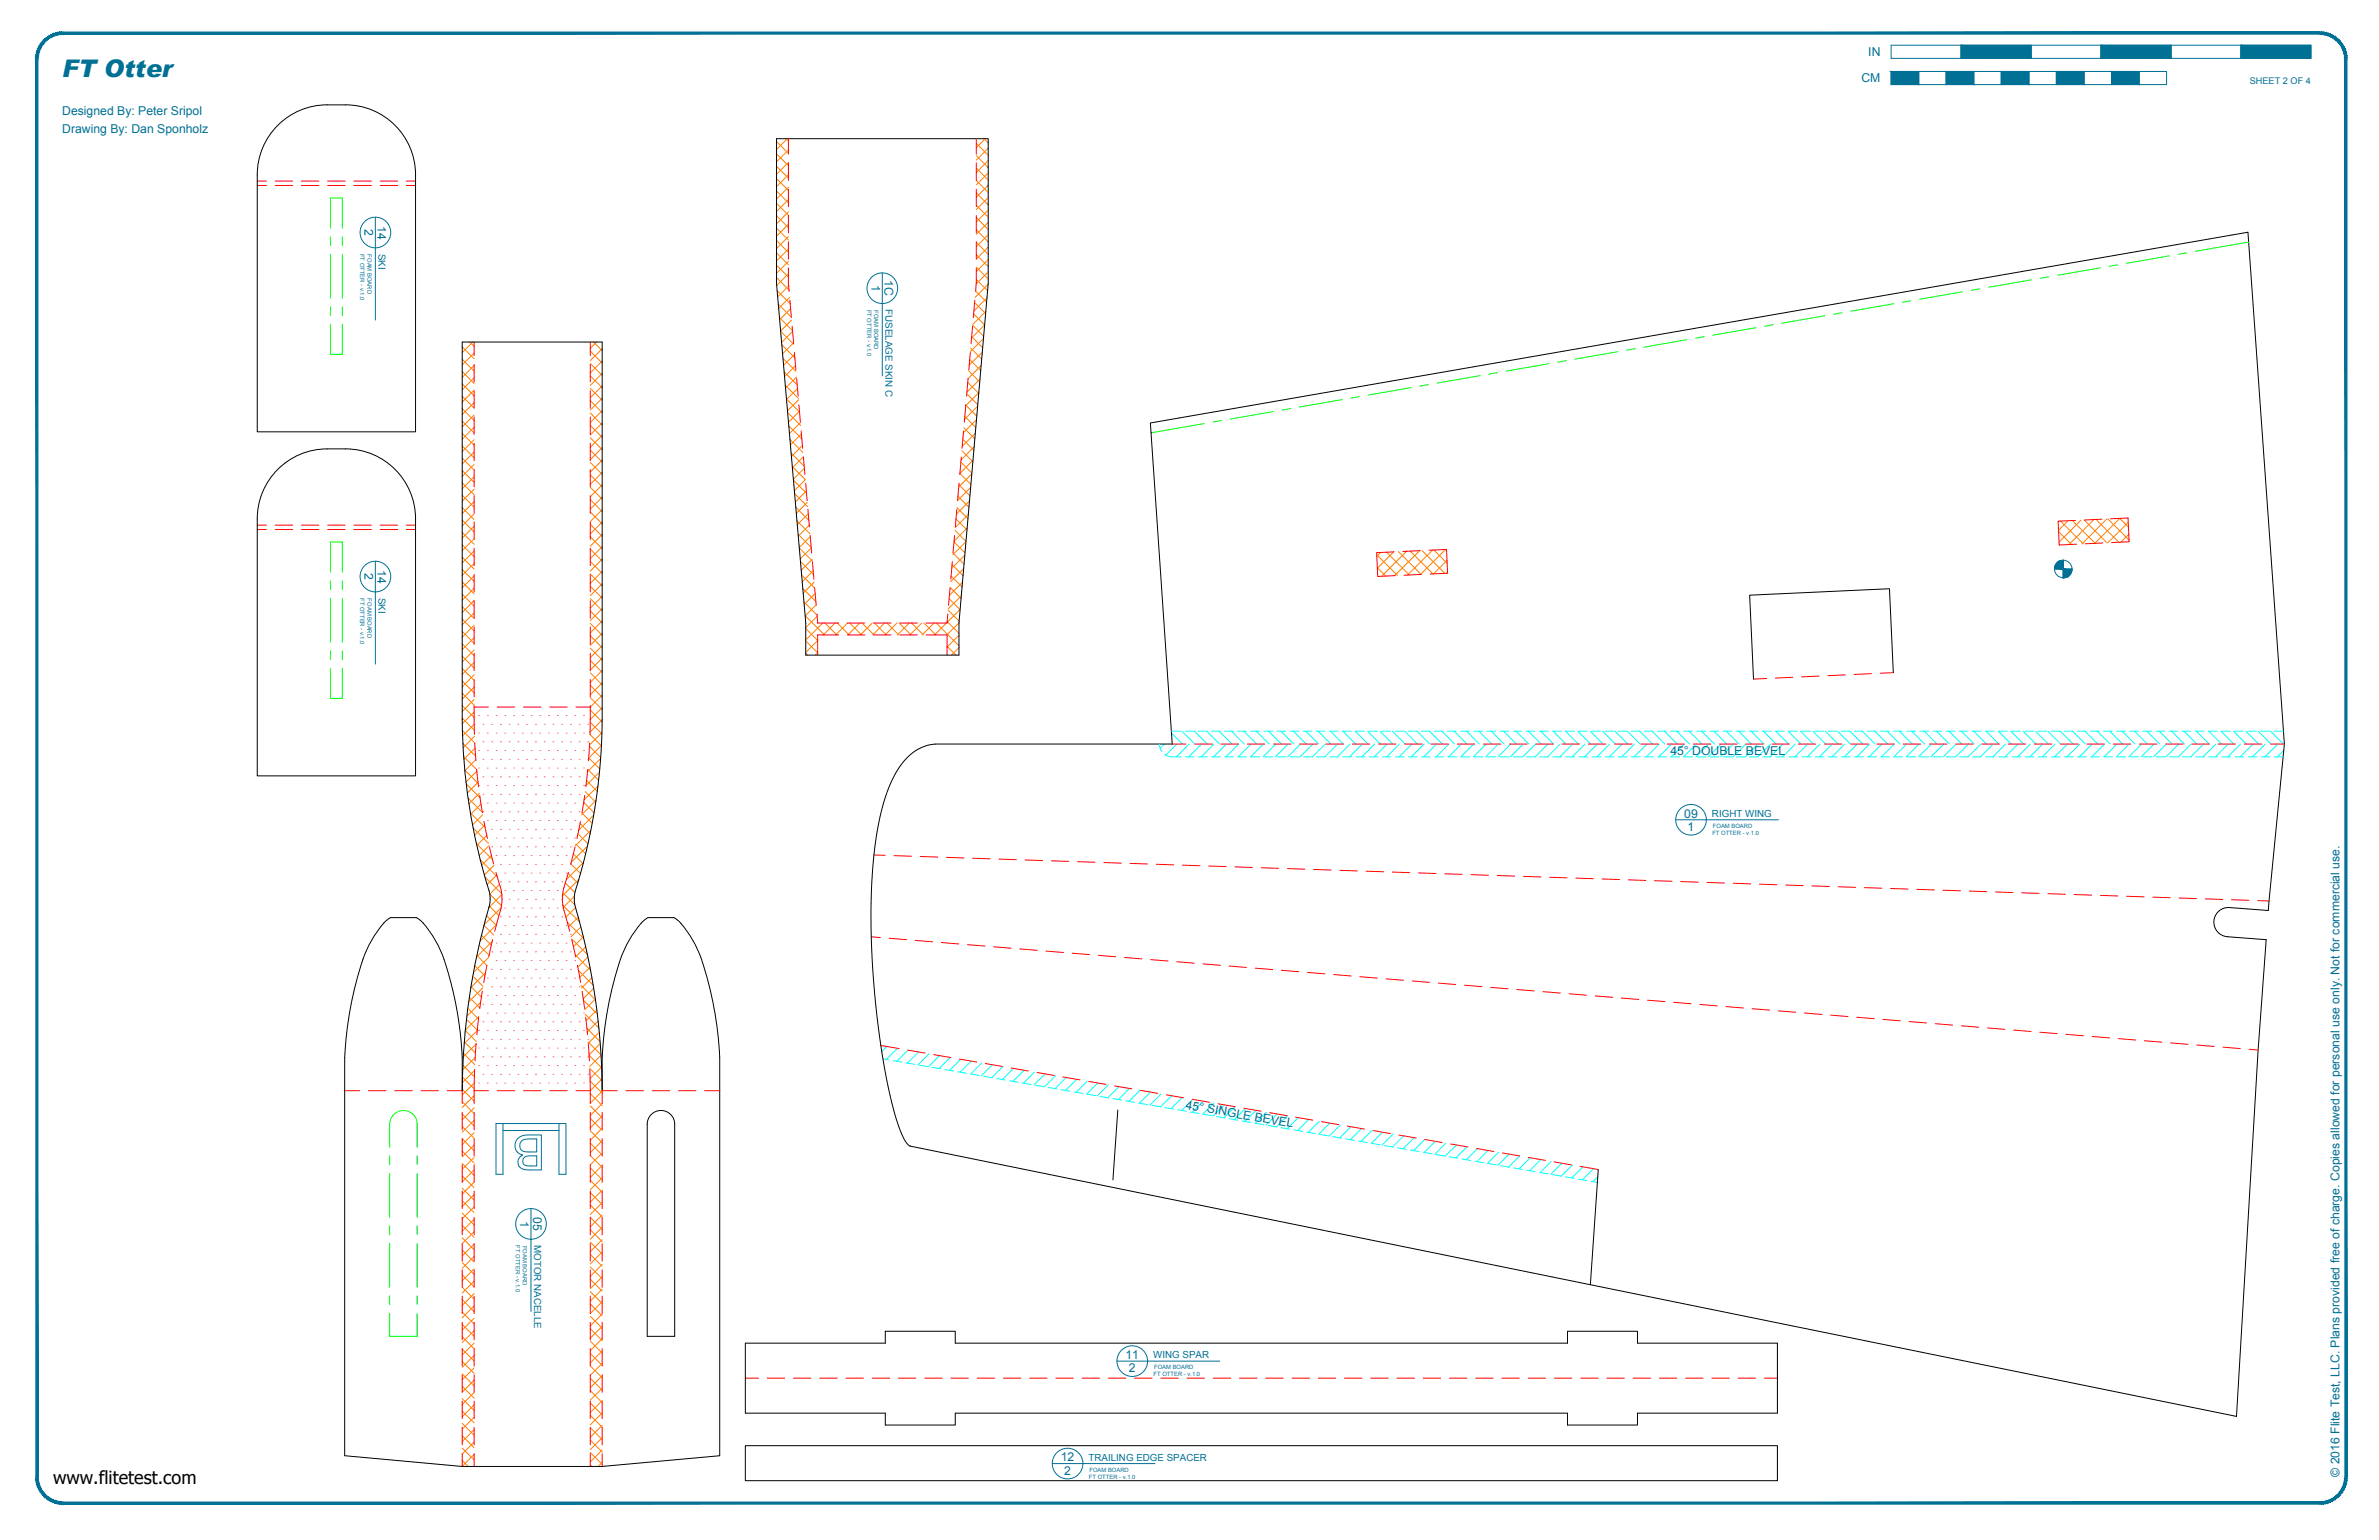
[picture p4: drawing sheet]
<svg xmlns="http://www.w3.org/2000/svg" width="864mm" height="559mm" viewBox="0 0 864 559" stroke-linecap="round" stroke-linejoin="round" font-family="sans-serif">
<defs><g id="words">
<text font-size="8.8" fill="#007095" x="22.6" y="28">FT Otter</text>
<text font-size="6.6" x="19.3" y="538.4">www.flitetest.com</text>
<g font-size="4.4" fill="#007095">
<text x="678.2" y="20.4">IN</text>
<text x="675.7" y="29.9">CM</text>
<text x="22.6" y="41.8">Designed By: Peter Sripol</text>
<text x="22.6" y="48.2">Drawing By: Dan Sponholz</text>
<text x="132.3" y="83.1" transform="rotate(90 132.3 83.1)">2</text>
<text x="137.1" y="81.9" transform="rotate(90 137.1 81.9)">14</text>
<text x="321.1" y="101.8" transform="rotate(90 321.1 101.8)">1C</text>
<text x="316.3" y="103.4" transform="rotate(90 316.3 103.4)">1</text>
<text x="132.3" y="208" transform="rotate(90 132.3 208)">2</text>
<text x="137.1" y="206.7" transform="rotate(90 137.1 206.7)">14</text>
<text x="606.4" y="273.9">45° DOUBLE BEVEL</text>
<text x="611.4" y="296.7">09</text>
<text x="612.6" y="301.4">1</text>
<text x="430.2" y="402.3" transform="rotate(10 430.2 402.3)">45° SINGLE BEVEL</text>
<text x="188.8" y="442.9" transform="rotate(90 188.8 442.9)">1</text>
<text x="193.5" y="441.6" transform="rotate(90 193.5 441.6)">05</text>
<text x="408.6" y="493.1">11</text>
<text x="409.8" y="497.9">2</text>
<text x="385.1" y="530.3">12</text>
<text x="386.3" y="535">2</text>
<text x="849.3" y="535.9" transform="rotate(-90 849.3 535.9)">© 2016 Flite Test, LLC. Plans provided free of charge. Copies allowed for personal use only. Not for commercial use.</text>
</g>
<g font-size="3.5" fill="#007095">
<text x="137.4" y="92" transform="rotate(90 137.4 92)">SKI</text>
<text x="321.4" y="112.2" transform="rotate(90 321.4 112.2)">FUSELAGE SKIN C</text>
<text x="137.4" y="216.8" transform="rotate(90 137.4 216.8)">SKI</text>
<text x="621.5" y="296.4">RIGHT WING</text>
<text x="193.9" y="451.7" transform="rotate(90 193.9 451.7)">MOTOR NACELLE</text>
<text x="418.6" y="492.8">WING SPAR</text>
<text x="395.2" y="530">TRAILING EDGE SPACER</text>
</g>
<text font-size="3.3" fill="#007095" x="816.7" y="30.4">SHEET 2 OF 4</text>
<g font-size="2.1" fill="#007095">
<text x="130.8" y="92.1" transform="rotate(90 130.8 92.1)">FT OTTER - v.1.0</text>
<text x="133.3" y="92.3" transform="rotate(90 133.3 92.3)">FOAM BOARD</text>
<text x="314.8" y="112.4" transform="rotate(90 314.8 112.4)">FT OTTER - v.1.0</text>
<text x="317.4" y="112.5" transform="rotate(90 317.4 112.5)">FOAM BOARD</text>
<text x="130.8" y="217" transform="rotate(90 130.8 217)">FT OTTER - v.1.0</text>
<text x="133.3" y="217.2" transform="rotate(90 133.3 217.2)">FOAM BOARD</text>
<text x="621.6" y="303">FT OTTER - v.1.0</text>
<text x="621.8" y="300.4">FOAM BOARD</text>
<text x="187.3" y="451.9" transform="rotate(90 187.3 451.9)">FT OTTER - v.1.0</text>
<text x="189.8" y="452" transform="rotate(90 189.8 452)">FOAM BOARD</text>
<text x="419" y="496.8">FOAM BOARD</text>
<text x="418.8" y="499.4">FT OTTER - v.1.0</text>
<text x="395.5" y="534">FOAM BOARD</text>
<text x="395.3" y="536.6">FT OTTER - v.1.0</text>
</g>
</g></defs>
<!-- layer: 06 CAVITY -->
<g fill="none" stroke="#ff7f00" stroke-width=".36">
<path d="M281.9 55.8l4.3 4.3M281.9 51.3l4.3 4.4M285.4 50.3l.8 .9M285.8 50.3l-3.9 4M286.2 58.9l-4.3 4.3M286.2 54.4l-4.3 4.4M354.4 56.5l4.3 4.3M354.4 52l4.3 4.3M357.2 50.3l1.5 1.5M357.7 50.3l-3.3 3.3M358.7 53.8l-4.3 4.3M358.7 58.3l-4.3 4.3"/>
<path d="M281.9 78.3l4.3 4.3M281.9 73.8l4.3 4.3M281.9 69.3l4.3 4.3M281.9 64.8l4.3 4.3M281.9 60.3l4.3 4.3M286.2 63.4l-4.3 4.3M286.2 67.9l-4.3 4.3M286.2 72.4l-4.3 4.3M286.2 76.9l-4.3 4.3M354.4 79l4.3 4.3M354.4 74.5l4.3 4.3M354.4 70l4.3 4.3"/>
<path d="M354.4 65.5l4.3 4.3M354.4 61l4.3 4.3M358.7 62.7l-4.3 4.4M358.7 67.2l-4.3 4.3M358.7 71.7l-4.3 4.3M358.7 76.2l-4.3 4.3M281.9 96.2l4.3 4.4M281.9 91.8l4.3 4.3M281.9 87.3l4.3 4.3M281.9 82.8l4.3 4.3M286.2 81.4l-4.3 4.3M286.2 85.9l-4.3 4.3"/>
<path d="M286.2 90.4l-4.3 4.3M286.2 94.9l-4.3 4.3M286.2 99.3l-4.3 4.3M354.4 96.9l4.3 4.3M354.4 92.4l4.3 4.3M354.4 87.9l4.3 4.4M354.4 83.4l4.3 4.4M358.7 80.7l-4.3 4.3M358.7 85.2l-4.3 4.3M358.7 89.7l-4.3 4.3M358.7 94.2l-4.3 4.3M358.7 98.7l-4.3 4.3"/>
<path d="M281.9 100.7l4.5 4.6M282.1 105.4l4.7 4.8M282.5 110.4l4.8 4.7M283 115.3l4.7 4.7M286.3 103.7l-4 4M286.7 107.9l-4 4M287 112l-4 4M287.4 116.1l-4 4 4.7 4.8M353.1 118l4 4M353.4 113.9l4 4-4.7 4.8M353.8 109.8l4 4M354.2 105.6l3.9 4"/>
<path d="M354.4 101.4l4.1 4.1M357.9 113l-4.8 4.8M358.3 108.1l-4.8 4.7M358.7 103.2l-4.7 4.7M167.8 139.3l4.3 4.3M167.8 134.8l4.3 4.3M167.8 130.3l4.3 4.3M167.8 125.8l4.3 4.3M170.6 124.1l1.5 1.6M171.6 124.1l-3.8 3.8M172.1 128.1l-4.3 4.3M172.1 132.6l-4.3 4.3"/>
<path d="M172.1 137.1l-4.3 4.3M214.3 136.4l4.3 4.3M214.3 131.9l4.3 4.3M214.3 127.4l4.3 4.3M215.5 124.1l3.1 3.1M216.5 124.1l-2.2 2.3M218.6 126.5l-4.3 4.4M218.6 131l-4.3 4.3M218.6 135.5l-4.3 4.3M283.8 125.1l4.7 4.7M284.2 130l4.8 4.8M284.6 134.9l4.8 4.8"/>
<path d="M285.1 139.8l4.7 4.8M287.7 120.3l-4 4M288.1 124.4l-4 4M288.4 128.5l-4 4M288.8 132.7l-4 4M289.1 136.8l-3.9 4M351.3 138.7l4 4M351.7 134.6l3.9 4M352 130.4l4 4M352.4 126.3l4 4M352.7 122.2l4 4M355.7 137.6l-4.7 4.7"/>
<path d="M356.2 132.7l-4.8 4.7M356.6 127.7l-4.8 4.8M357 122.8l-4.7 4.8M167.8 157.3l4.3 4.3M167.8 152.8l4.3 4.3M167.8 148.3l4.3 4.3M167.8 143.8l4.3 4.3M172.1 141.6l-4.3 4.3M172.1 146.1l-4.3 4.3M172.1 150.6l-4.3 4.3M172.1 155.1l-4.3 4.3M172.1 159.5l-4.3 4.4"/>
<path d="M214.3 158.8l4.3 4.4M214.3 154.4l4.3 4.3M214.3 149.9l4.3 4.3M214.3 145.4l4.3 4.3M214.3 140.9l4.3 4.3M218.6 140l-4.3 4.3M218.6 144.5l-4.3 4.3M218.6 149l-4.3 4.3M218.6 153.5l-4.3 4.3M218.6 158l-4.3 4.3M285.5 144.8l4.7 4.7M285.9 149.7l4.8 4.7"/>
<path d="M286.3 154.6l4.8 4.7M286.8 159.5l4.7 4.7M289.5 141l-4 3.9M289.9 145.1l-4 4M290.2 149.2l-4 4M290.6 153.3l-4 4M290.9 157.5l-4 4M349.5 159.4l4 4M349.9 155.3l4 3.9M350.2 151.1l4 4M350.6 147l4 4M351 142.8l3.9 4"/>
<path d="M354 157.2l-4.7 4.8M354.5 152.3l-4.8 4.8M354.9 147.4l-4.8 4.7M355.3 142.5l-4.7 4.7M167.8 179.7l4.3 4.3M167.8 175.2l4.3 4.3M167.8 170.7l4.3 4.4M167.8 166.2l4.3 4.4M167.8 161.8l4.3 4.3M172.1 168.5l-4.3 4.4M172.1 173l-4.3 4.3M172.1 177.5l-4.3 4.3"/>
<path d="M172.1 164l-4.3 4.4M214.3 176.8l4.3 4.3M214.3 172.3l4.3 4.3M214.3 167.8l4.3 4.3M214.3 163.3l4.3 4.4M218.6 162.5l-4.3 4.3M218.6 167l-4.3 4.3M218.6 171.4l-4.3 4.4M218.6 175.9l-4.3 4.3M287.2 164.4l4.7 4.7M287.6 169.3l4.8 4.7-4 4M288 174.2l4.8 4.8"/>
<path d="M288.5 179.1l4.7 4.8M291.3 161.6l-4 4M291.6 165.7l-4 4M292 169.9l-4 4M292.7 178.2l-4 3.9M348.1 175.9l4 4M348.8 167.7l4 3.9M349.2 163.5l4 4M352.3 176.9l-4.7 4.7M352.8 172l-4.8 4.7M353.2 167.1l-4.7 4.7 3.9 4M353.6 162.1l-4.7 4.8"/>
<path d="M167.8 197.7l4.3 4.3M167.8 193.2l4.3 4.3M167.8 188.7l4.3 4.3M167.8 184.2l4.3 4.3M172.1 182l-4.3 4.3M172.1 186.5l-4.3 4.3M172.1 191l-4.3 4.3M172.1 195.5l-4.3 4.3M172.1 200l-4.3 4.3M214.3 199.3l4.3 4.3M214.3 194.8l4.3 4.3M214.3 190.3l4.3 4.3"/>
<path d="M214.3 185.8l4.3 4.3M214.3 181.3l4.3 4.3M218.6 180.4l-4.3 4.3M218.6 184.9l-4.3 4.3M218.6 189.4l-4.3 4.3M218.6 193.9l-4.3 4.3M218.6 198.4l-4.3 4.3M288.9 184.1l4.7 4.7M289.3 189l4.7 4.7M289.7 193.9l4.8 4.7M290.1 198.8l4.8 4.7M293.1 182.3l-4 4"/>
<path d="M293.4 186.4l-4 4M293.8 190.6l-4 3.9M294.1 194.7l-4 4M294.5 198.8l-4 4M346.3 196.6l4 4M346.7 192.5l4 4M347 188.3l4 4M347.4 184.2l4 4M347.7 180.1l4 3.9M350.7 196.5l-4.8 4.8M351.1 191.6l-4.8 4.8M351.5 186.7l-4.7 4.7"/>
<path d="M351.9 181.8l-4.7 4.7M511.9 200l8.3 8.2M515.3 199.8l-9 9.1M516.2 199.8l8.3 8.2M520 199.6l-9 9.1M520.5 199.6l4.8 4.8M524.7 199.4l-9 9.1M524.8 199.4l.3 .3M747.3 192.9l4.7 4.7M747.5 197.6l.2 .2M748 189.1l8.3 8.3M750.7 189l-3.4 3.4"/>
<path d="M752.3 188.9l8.3 8.2M755.4 188.7l-7.9 8M756.6 188.7l8.2 8.3M760.1 188.5l-9.1 9.1M760.9 188.5l8.2 8.3M764.8 188.3l-9 9.1M765.2 188.3l7.7 7.7M772.6 189.5l-7.4 7.4M772.6 191.3l-3.1-3.2-9 9.1M772.8 193.8l-2.9 2.9M167.8 215.6l4.3 4.4M167.8 211.2l4.3 4.3"/>
<path d="M167.8 206.7l4.3 4.3M167.8 202.2l4.3 4.3M172.1 204.5l-4.3 4.3M172.1 208.9l-4.3 4.4M172.1 213.4l-4.3 4.4M172.1 217.9l-4.3 4.3M214.3 217.2l4.3 4.3M214.3 212.7l4.3 4.3M214.3 208.2l4.3 4.4M214.3 203.7l4.3 4.4M218.6 202.9l-4.3 4.3M218.6 207.4l-4.3 4.3"/>
<path d="M218.6 211.9l-4.3 4.3M218.6 216.3l-4.3 4.4M290.6 203.7l4.7 4.8M291 208.6l4.7 4.8M291.4 213.5l4.8 4.8M291.8 218.4l4.8 4.8M294.8 203l-4 4M295.2 207.1l-4 4M295.6 211.2l-4 4M295.9 215.4l-4 4M296.3 219.5l-4 4M344.5 217.3l4 4"/>
<path d="M344.9 213.1l4 4M345.3 209l3.9 4M345.6 204.9l4 4M346 200.7l4 4M349 216.2l-4.8 4.7M349.4 211.3l-4.8 4.7M349.8 206.4l-4.7 4.7M350.2 201.4l-4.7 4.8M499.8 201.3l7.5 7.5M500 206l3 3M501.2 200.5l-1.4 1.4M503.3 200.4l8.3 8.2"/>
<path d="M505.9 200.3l-5.9 5.9M507.6 200.2l8.3 8.2M510.6 200l-9 9.1M525.3 203.3l-4.9 4.9M525.5 207.6l-.4 .4M167.8 238.1l4.3 4.3M167.8 233.6l4.3 4.3M167.8 229.1l4.3 4.3M167.8 224.6l4.3 4.3M167.8 220.1l4.3 4.3M172.1 222.4l-4.3 4.3M172.1 226.9l-4.3 4.3"/>
<path d="M172.1 231.4l-4.3 4.3M172.1 235.9l-4.3 4.3M214.3 239.7l4.3 4.3M214.3 235.2l4.3 4.3M214.3 230.7l4.3 4.3M214.3 226.2l4.3 4.3M214.3 221.7l4.3 4.3M218.6 220.8l-4.3 4.4M218.6 225.3l-4.3 4.3M218.6 229.8l-4.3 4.3M218.6 234.3l-4.3 4.3M218.6 238.8l-4.3 4.3"/>
<path d="M292.3 223.4l7 7M292.5 228.1l4.3 4.3-4.3 4.3M292.5 237.1l.6 .6M292.5 232.6l4.3 4.3M296.6 223.6l-4.1 4.2M296.8 236.9l-.8 .8M298.7 226.1l-6.2 6.1M299.5 226.1l4.3 4.3M303.2 226.1l-4.3 4.3M303.9 226.1l4.4 4.3M307.7 226.1l-4.4 4.3M308.4 226.1l4.4 4.3"/>
<path d="M312.2 226.1l-4.4 4.3M312.9 226.1l4.3 4.3M316.6 226.1l-4.3 4.3M317.4 226.1l4.3 4.3M321.1 226.1l-4.3 4.3M321.9 226.1l4.3 4.3M325.6 226.1l-4.3 4.3M326.4 226.1l4.3 4.3M330.1 226.1l-4.3 4.3M330.9 226.1l4.3 4.3M334.6 226.1l-4.3 4.3M335.4 226.1l4.3 4.3"/>
<path d="M339.1 226.1l-4.3 4.3M339.9 226.1l8.2 8.2M343.6 226.1l-4.3 4.3M343.8 234.5l3.2 3.2M343.8 225.5l4.3 4.3M344.2 221.4l4 4M348.1 230.5l-4.3 4.3M348.1 235l-2.7 2.7M348.1 226l-4.3 4.4M348.5 221.1l-4.7 4.7M167.8 256l4.3 4.4M167.8 251.6l4.3 4.3"/>
<path d="M167.8 247.1l4.3 4.3M167.8 242.6l4.3 4.3M172.1 240.4l-4.3 4.3M172.1 244.9l-4.3 4.3M172.1 249.4l-4.3 4.3M172.1 253.8l-4.3 4.4M172.1 258.3l-4.3 4.3M214.3 257.6l4.3 4.3M214.3 253.1l4.3 4.4M214.3 248.6l4.3 4.4M214.3 244.2l4.3 4.3M218.6 243.3l-4.3 4.3"/>
<path d="M218.6 247.8l-4.3 4.3M218.6 252.3l-4.3 4.3M218.6 256.8l-4.3 4.3M167.8 260.5l4.4 4.4M167.9 265.1l4.4 4.5M168 269.8l4.6 4.6M168.3 274.5l4.7 4.7M168.7 279.4l4.9 4.9M172.1 262.8l-4.2 4.2M172.2 267.2l-4.1 4.1M172.4 271.5l-4 4M172.7 275.7l-4 4"/>
<path d="M173.1 279.8l-3.9 3.9M213.4 279.2l3.9 3.9M213.7 275l4 4M214 270.8l4.1 4.1M214.2 266.5l4.1 4.2M214.3 262.1l4.2 4.2M218 275.3l-4.7 4.7M218.3 270.5l-4.6 4.6M218.5 265.8l-4.5 4.5M218.6 261.2l-4.4 4.4M169.2 284.4l5.1 5M169.9 289.6l5.2 5.2"/>
<path d="M170.7 294.9l5.4 5.4M173.5 283.9l-3.8 3.8M174 287.8l-3.8 3.9M174.6 291.8l-3.8 3.7M175.2 295.6l-3.7 3.7M175.9 299.4l-3.6 3.7M210.6 298.8l3.6 3.7M211.3 295l3.7 3.7M211.9 291.2l3.8 3.7M212.4 287.2l3.9 3.9M212.9 283.2l3.9 3.9M215.5 295.8l-5.4 5.4"/>
<path d="M216.4 290.4l-5.3 5.2M217.1 285.2l-5.1 5.1M217.6 280.2l-4.9 4.9M171.7 300.4l5.6 5.6M172.9 306.1l5.9 5.8M174.3 312l6.2 6.1M176 318.1l6.1 6.2M176.7 303.1l-3.6 3.7M177.5 306.8l-3.6 3.6M178.4 310.4l-3.5 3.6M179.3 314l-3.5 3.5M180.3 317.5l-3.5 3.5"/>
<path d="M206.2 316.9l3.5 3.5M207.2 313.4l3.5 3.5M208.1 309.9l3.6 3.5M209 306.2l3.6 3.6M209.8 302.6l3.6 3.6M210.1 319.1l-5.9 5.9M211.8 312.9l-6.2 6.2M213.3 307l-5.9 5.9M214.5 301.3l-5.7 5.6M174.8 339.4l3.6 3.5M175.7 335.8l3.5 3.5M176.6 332.2l3.5 3.6"/>
<path d="M177.6 328.7l3.5 3.5M180.2 335.6l-5.9 5.9M181.3 321l-3.5 3.5 4.3 4.2M181.9 329.3l-6.2 6.2M182.2 324.6l-4.7 4.7M204.3 324l4.4 4.4M204.3 328.5l6.1 6.1M205.2 320.4l3.5 3.5M205.9 334.6l6 6M208.5 325.2l-4.1 4.1M208.9 329.3l-3.5 3.5M209.9 332.8l-3.5 3.5"/>
<path d="M210.9 336.3l-3.6 3.6M211.8 339.9l-3.6 3.6M171 358l3.7 3.8M171.6 354.2l3.8 3.7M172.3 350.4l3.7 3.7M173.1 346.7l3.6 3.6M173.9 343l3.6 3.6M175.3 358.5l-5.2 5.1M176.2 353l-5.3 5.3M177.4 347.4l-5.5 5.5M178.7 341.6l-5.7 5.7M207.5 340.6l5.7 5.8"/>
<path d="M208.8 346.5l5.6 5.5M210 352.1l5.3 5.4M211 357.6l5.2 5.2M212.6 343.6l-3.6 3.6M213.4 347.3l-3.6 3.6M214.2 351l-3.7 3.7M214.9 354.8l-3.8 3.7M215.5 358.6l-3.8 3.8M168.5 378l4.1 4.1M168.9 373.9l4 4M169.3 369.8l4 4M169.8 365.8l3.9 3.9"/>
<path d="M170.4 361.9l3.8 3.8M172.8 378.9l-4.6 4.6M173.2 374l-4.7 4.7M173.8 368.9l-4.9 4.9M174.5 363.8l-5 5M211.8 362.9l5 5.1M212.5 368.1l4.9 4.9M213.1 373.2l4.7 4.7M213.5 378.1l4.7 4.7M216.1 362.5l-3.8 3.8M216.6 366.5l-3.8 3.8M217.1 370.5l-3.9 3.9"/>
<path d="M217.5 374.5l-3.9 4M217.9 378.7l-4.1 4M167.8 399.7l4.3 4.4M167.8 395.2l4.3 4.4M167.9 390.8l4.2 4.3M168 386.5l4.2 4.2M168.3 382.2l4.1 4.1M172.1 397.5l-4.3 4.4M172.1 393l-4.3 4.4M172.3 388.4l-4.5 4.4M172.5 383.7l-4.5 4.5M213.9 382.9l4.5 4.6"/>
<path d="M214.1 387.7l4.4 4.4M214.2 392.3l4.4 4.4M214.3 396.8l4.3 4.3M218.2 382.9l-4.1 4.1M218.4 387.2l-4.2 4.2M218.5 391.5l-4.2 4.3M218.6 395.9l-4.3 4.4M167.8 417.7l4.3 4.3M167.8 413.2l4.3 4.3M167.8 408.7l4.3 4.3M167.8 404.2l4.3 4.3M172.1 402l-4.3 4.3"/>
<path d="M172.1 406.5l-4.3 4.3M172.1 411l-4.3 4.3M172.1 415.5l-4.3 4.3M172.1 420l-4.3 4.3M214.3 419.3l4.3 4.3M214.3 414.8l4.3 4.3M214.3 410.3l4.3 4.3M214.3 405.8l4.3 4.3M214.3 401.3l4.3 4.3M218.6 400.4l-4.3 4.4M218.6 404.9l-4.3 4.4M218.6 409.4l-4.3 4.3"/>
<path d="M218.6 413.9l-4.3 4.3M218.6 418.4l-4.3 4.3M167.8 435.7l4.3 4.3M167.8 431.2l4.3 4.3M167.8 426.7l4.3 4.3M167.8 422.2l4.3 4.3M172.1 424.5l-4.3 4.3M172.1 429l-4.3 4.3M172.1 433.5l-4.3 4.3M172.1 437.9l-4.3 4.4M214.3 437.2l4.3 4.4M214.3 432.7l4.3 4.4"/>
<path d="M214.3 428.3l4.3 4.3M214.3 423.8l4.3 4.3M218.6 422.9l-4.3 4.3M218.6 427.4l-4.3 4.3M218.6 431.9l-4.3 4.3M218.6 436.4l-4.3 4.3M167.8 458.1l4.3 4.3M167.8 453.6l4.3 4.3M167.8 449.1l4.3 4.3M167.8 444.6l4.3 4.4M167.8 440.1l4.3 4.4M172.1 442.4l-4.3 4.4"/>
<path d="M172.1 446.9l-4.3 4.3M172.1 451.4l-4.3 4.3M172.1 455.9l-4.3 4.3M214.3 459.7l4.3 4.3M214.3 455.2l4.3 4.3M214.3 450.7l4.3 4.3M214.3 446.2l4.3 4.3M214.3 441.7l4.3 4.3M218.6 440.9l-4.3 4.3M218.6 445.3l-4.3 4.4M218.6 449.8l-4.3 4.4M218.6 454.3l-4.3 4.3"/>
<path d="M218.6 458.8l-4.3 4.3M167.8 476.1l4.3 4.3M167.8 471.6l4.3 4.3M167.8 467.1l4.3 4.3M167.8 462.6l4.3 4.3M172.1 460.4l-4.3 4.3M172.1 464.9l-4.3 4.3M172.1 469.4l-4.3 4.3M172.1 473.9l-4.3 4.3M172.1 478.4l-4.3 4.3M214.3 477.7l4.3 4.3M214.3 473.2l4.3 4.3"/>
<path d="M214.3 468.7l4.3 4.3M214.3 464.2l4.3 4.3M218.6 463.3l-4.3 4.3M218.6 467.8l-4.3 4.3M218.6 472.3l-4.3 4.3M218.6 476.8l-4.3 4.3M167.8 498.5l4.3 4.3M167.8 494l4.3 4.4M167.8 489.5l4.3 4.4M167.8 485l4.3 4.4M167.8 480.6l4.3 4.3M172.1 482.8l-4.3 4.4"/>
<path d="M172.1 487.3l-4.3 4.4M172.1 491.8l-4.3 4.4M172.1 496.3l-4.3 4.3M214.3 495.6l4.3 4.3M214.3 491.1l4.3 4.3M214.3 486.6l4.3 4.4M214.3 482.1l4.3 4.4M218.6 481.3l-4.3 4.3M218.6 485.8l-4.3 4.3M218.6 490.2l-4.3 4.4M218.6 494.7l-4.3 4.4M218.6 499.2l-4.3 4.3"/>
<path d="M167.8 516.5l4.3 4.3M167.8 512l4.3 4.3M167.8 507.5l4.3 4.3M167.8 503l4.3 4.3M172.1 500.8l-4.3 4.3M172.1 505.3l-4.3 4.3M172.1 509.8l-4.3 4.3M172.1 514.3l-4.3 4.3M172.1 518.8l-4.3 4.3M214.3 518.1l4.3 4.3M214.3 513.6l4.3 4.3M214.3 509.1l4.3 4.3"/>
<path d="M214.3 504.6l4.3 4.3M214.3 500.1l4.3 4.3M218.6 503.7l-4.3 4.3M218.6 508.2l-4.3 4.3M218.6 512.7l-4.3 4.3M218.6 517.2l-4.3 4.3M167.8 530l2.2 2.1M167.8 525.5l4.3 4.3M167.8 521l4.3 4.3M172.1 527.8l-4.3 4.3M172.1 523.3l-4.3 4.3M214.3 531.5l.6 .6"/>
<path d="M214.3 527l4.3 4.4M214.3 522.6l4.3 4.3M218.6 521.7l-4.3 4.3M218.6 526.2l-4.3 4.3M218.6 530.7l-1.5 1.4"/>
</g>
<!-- layer: 02 SCORE -->
<g fill="none" stroke="#f00" stroke-width=".36">
<path d="M286.2 50.3v5.6M286.2 59.1v6.4M354.4 50.3v5.6M354.4 59.1v6.4M93.4 67.3h3.3M93.4 65.7h3.3M99.9 67.3h6.3M99.9 65.7h6.3M109.4 67.3h6.4M109.4 65.7h6.4M118.9 67.3h6.4M118.9 65.7h6.4"/>
<path d="M128.5 67.3h6.3M128.5 65.7h6.3M138 67.3h6.3M138 65.7h6.3M147.5 67.3h3.4M147.5 65.7h3.4M286.2 68.6v6.4M286.2 78.2v6.3M354.4 68.6v6.4M354.4 78.2v6.3M286.2 87.7v6.3M286.2 97.2v5.7"/>
<path d="M354.4 87.7v6.3M354.4 97.2v5.7M286.2 102.5l.3 3.2M286.7 108.9l.6 6.3M287.6 118.4l.5 6.3M353.1 118.4l-.6 6.3M353.9 108.9l-.6 6.3M354.4 102.5l-.3 3.2M172.1 124.1v5M172.1 132.2v6.4M214.3 124.1v5M214.3 132.2v6.4"/>
<path d="M288.4 127.9l.5 6.3M289.2 137.4l.5 6.3M351.4 137.4l-.5 6.3M352.2 127.9l-.5 6.3M172.1 141.8v6.3M172.1 151.3v6.3M214.3 141.8v6.3M214.3 151.3v6.3M290 146.9l.6 6.3M290.8 156.4l.6 6.3M349.8 156.4l-.6 6.3M350.6 146.9l-.5 6.3"/>
<path d="M172.1 160.8v6.4M172.1 170.3v6.4M172.1 179.9v6.3M214.3 160.8v6.4M214.3 170.3v6.4M214.3 179.9v6.3M291.6 165.9l.6 6.3M292.5 175.3l.5 6.4M348.1 175.3l-.5 6.4M349 165.9l-.6 6.3M93.4 192.1h3.3M93.4 190.6h3.3"/>
<path d="M99.9 192.1h6.3M99.9 190.6h6.3M109.4 192.1h6.4M109.4 190.6h6.4M118.9 192.1h6.4M118.9 190.6h6.4M128.5 192.1h6.3M128.5 190.6h6.3M138 192.1h6.3M138 190.6h6.3M147.5 192.1h3.4M147.5 190.6h3.4"/>
<path d="M172.1 189.4v6.3M172.1 198.9v6.4M214.3 189.4v6.3M214.3 198.9v6.4M293.3 184.8l.5 6.4M294.1 194.3l.5 6.3M346.5 194.3l-.5 6.3M347.3 184.8l-.5 6.4M515.6 199.8l-6.4 .3M518.8 199.7l6.3-.3 .4 8.6-6.3 .3M753.5 188.8l-6.4 .3 .4 8.7 6.4-.3M763 188.4l-6.4 .3"/>
<path d="M763.4 197l-6.4 .3M766.1 188.2l6.4-.2 .4 8.6-6.4 .3M172.1 208.4v6.4M172.1 218v6.3M214.3 208.4v6.4M214.3 218v6.3M294.9 203.8l.6 6.3M295.7 213.3l.6 6.3M344.9 213.3l-.6 6.3M345.7 203.8l-.5 6.3M506.1 200.3l-6.4 .2 .4 8.7 6.4-.3M516 208.4l-6.4 .3"/>
<path d="M172.1 227.5v6.3M172.1 237v6.4M214.3 227.5v6.3M214.3 237v6.4M296.6 222.8l.2 3.3h7.6M304.4 230.4h-7.6v7.3M307.6 226.1h6.4M307.6 230.4h6.4M317.1 226.1h6.4M317.1 230.4h6.4M326.7 226.1h6.3M326.7 230.4h6.3"/>
<path d="M336.2 230.4h7.6v7.3M344.1 222.8l-.3 3.3h-7.6M172.1 256.1l.1 10.4M172.1 246.5v6.4M172.1 256.5h5.2M180.5 256.5h6.3M190 256.5h6.4M199.5 256.5h6.4M209.1 256.5h5.2M214.3 256.1l-.1 10.4M214.3 246.5v6.4M641.3 246.2l-4.8 .2"/>
<path d="M650.8 245.8l-6.3 .2M660.3 245.3l-6.3 .3M669.8 244.9l-6.3 .3M679.4 244.4l-6.4 .3M687.3 244.1l-4.8 .2M172.4 269.7l.4 6.3M173 279.2l.7 6.3M213.4 279.2l-.7 6.3M214 269.7l-.4 6.3M425.5 270h5M433.7 270h6.4M443.2 270h6.4"/>
<path d="M452.8 270h6.3M462.3 270h6.3M471.8 270h6.4M481.3 270h6.4M490.9 270h6.3M500.4 270h6.3M509.9 270h6.4M519.4 270h6.4M529 270h6.3M538.5 270h6.3M548 270h6.4M557.5 270h6.4"/>
<path d="M567.1 270h6.3M576.6 270h6.3M586.1 270h6.4M595.6 270h6.4M605.2 270h6.3M614.7 270h6.3M624.2 270h6.4M633.7 270h6.4M643.3 270h6.3M652.8 270h6.3M662.3 270h6.4M671.8 270h6.4"/>
<path d="M681.4 270h6.3M690.9 270h6.3M700.4 270h6.4M709.9 270h6.4M719.5 270h6.3M729 270h6.3M738.5 270h6.4M748 270h6.4M757.6 270h6.3M767.1 270h6.3M776.6 270h6.4M786.1 270h6.4"/>
<path d="M795.7 270h6.3M805.2 270h6.3M814.7 270h6.4M824.2 270h5.1M174.1 288.6l1 6.3M175.7 298l1.2 6.2M210.7 298l-1.3 6.3M212.3 288.6l-1 6.3M177.7 307.3l1.5 6.2M180 316.6a29.8 29.8 0 0 1 2.2 10.8l-.4 2.5-2.2 8M206.4 316.6l-1.9 6.4-.3 3.8 .3 2.5 2.3 8.6M208.7 307.3l-1.5 6.2"/>
<path d="M317.2 310.2l4.2 .2M324.5 310.5l6.4 .2M334 310.8l6.4 .2M343.6 311.1l6.3 .2M353.1 311.4l6.3 .2M362.6 311.7l6.4 .2M372.1 312l6.4 .3M381.7 312.4l6.3 .2M391.2 312.7l6.3 .2M400.7 313l6.3 .2M410.2 313.3l6.4 .2M419.7 313.6l6.4 .2"/>
<path d="M429.2 313.9l6.4 .2M438.8 314.2l6.3 .2M448.3 314.6l6.3 .2M457.8 314.9l6.4 .2M467.3 315.2l6.4 .2M476.8 315.5l6.4 .2M486.4 315.8l6.3 .2M495.9 316.1l6.3 .2M505.4 316.4l6.4 .2M514.9 316.8l6.4 .2M524.5 317.1l6.3 .2M534 317.4l6.3 .2"/>
<path d="M543.5 317.7l6.3 .2M553 318l6.4 .2M562.5 318.3l6.4 .2M572 318.6l6.4 .2M581.6 318.9l6.3 .3M591.1 319.3l6.3 .2M600.6 319.6l6.4 .2M610.1 319.9l6.4 .2M316.3 339.9l3.3 .3M619.7 320.2l6.3 .2M629.2 320.5l6.3 .2M638.7 320.8l6.3 .2"/>
<path d="M648.2 321.1l6.4 .3M657.7 321.5l6.4 .2M667.3 321.8l6.3 .2M676.8 322.1l6.3 .2M686.3 322.4l6.3 .2M695.8 322.7l6.4 .2M705.3 323l6.4 .2M714.8 323.3l6.4 .2M724.4 323.7l6.3 .2M733.9 324l6.3 .2M743.4 324.3l6.4 .2M752.9 324.6l6.4 .2"/>
<path d="M762.5 324.9l6.3 .2M772 325.2l6.3 .2M781.5 325.5l6.3 .2M791 325.8l6.4 .3M800.5 326.2l6.4 .2M810 326.5l6.4 .2M819.6 326.8l4.1 .1M175.1 359.7l-.9 6.2M176.8 350.3l-1.2 6.2M178.8 341l-1.4 6.2M207.6 341l1.4 6.2M209.6 350.3l1.2 6.2"/>
<path d="M211.3 359.7l.9 6.3M322.7 340.5l6.4 .5M332.2 341.2l6.4 .5M341.7 342l6.4 .5M351.2 342.8l6.4 .5M360.7 343.5l6.3 .6M370.2 344.3l6.3 .5M379.7 345.1l6.3 .5M389.2 345.9l6.3 .5M398.7 346.7l6.3 .5M408.2 347.4l6.3 .5M417.7 348.2l6.3 .5"/>
<path d="M427.2 349l6.3 .5M436.7 349.8l6.3 .5M446.2 350.5l6.3 .5M455.7 351.3l6.3 .5M465.2 352.1l6.3 .5M474.6 352.9l6.4 .5M484.1 353.6l6.4 .5M493.6 354.4l6.4 .5M503.1 355.2l6.4 .5M512.6 356l6.4 .5M522.1 356.7l6.3 .5M531.6 357.5l6.3 .5"/>
<path d="M541.1 358.3l6.3 .5M550.6 359.1l6.3 .5M560.1 359.8l6.3 .5M172.8 378.6l-.4 6.3M173.8 369.1l-.7 6.3M212.6 369.1l.7 6.3M213.5 378.6l.5 6.3M319.8 379.4l6.6 1.1M569.6 360.6l6.3 .5M579.1 361.4l6.3 .5M588.6 362.1l6.3 .6M598.1 362.9l6.3 .5"/>
<path d="M607.6 363.7l6.3 .5M617 364.5l6.4 .5M626.5 365.2l6.4 .6M636 366l6.4 .5M645.5 366.8l6.4 .5M655 367.6l6.3 .5M664.5 368.3l6.3 .6M674 369.1l6.3 .5M683.5 369.9l6.3 .5M693 370.7l6.3 .5M702.5 371.4l6.3 .6M712 372.2l6.3 .5"/>
<path d="M721.5 373l6.3 .5M731 373.8l6.3 .5M740.5 374.5l6.3 .6M750 375.3l6.3 .5M759.4 376.1l6.4 .5M768.9 376.9l6.4 .5M778.4 377.6l6.4 .6M787.9 378.4l6.4 .5M797.4 379.2l6.4 .5M806.9 380l6.4 .5M125.1 395.8h5.5M133.8 395.8h6.3"/>
<path d="M143.3 395.8h6.3M152.8 395.8h6.4M162.3 395.8h5.5v4.6M172.1 395.8v4.6M172.1 395.8h5.2M172.3 388.1l-.2 7.7M180.5 395.8h6.3M190 395.8h6.4M199.5 395.8h6.4M209.1 395.8h5.2M214.1 388.1l.2 7.7M214.3 395.8v4.6"/>
<path d="M224.1 395.8h-5.5v4.6M227.2 395.8h6.4M236.8 395.8h6.3M246.3 395.8h6.3M255.8 395.8h5.5M329.5 381l6.3 1.1M338.9 382.7l6.3 1M348.3 384.3l6.2 1.1M357.7 385.9l6.2 1.1M367.1 387.5l6.2 1.1M376.4 389.2l6.3 1M385.8 390.8l6.3 1.1"/>
<path d="M395.2 392.4l6.3 1.1M404.6 394l6.3 1.1M414 395.6l6.2 1.1M423.4 397.3l6.2 1M432.8 398.9l6.2 1.1M816.4 380.7l3.3 .3M167.8 403.6v6.4M167.8 413.1v6.4M172.1 403.6v6.4M172.1 413.1v6.4M214.3 403.6v6.4M214.3 413.1v6.4"/>
<path d="M218.6 403.6v6.4M218.6 413.1v6.4M442.1 400.5l6.3 1.1M451.5 402.1l6.3 1.1M460.9 403.7l6.3 1.1M470.3 405.4l6.3 1.1M479.7 407l6.2 1.1M489.1 408.6l6.2 1.1M498.5 410.2l6.2 1.1M507.8 411.9l6.3 1M517.2 413.5l6.3 1.1M526.6 415.1l6.3 1.1"/>
<path d="M536 416.7l6.3 1.1M545.4 418.4l6.2 1M554.8 420l6.2 1.1M167.8 422.7v6.3M167.8 432.2v6.3M172.1 422.7v6.3M172.1 432.2v6.3M214.3 422.7v6.3M214.3 432.2v6.3M218.6 422.7v6.3M218.6 432.2v6.3M564.2 421.6l6.2 1.1"/>
<path d="M573.5 423.2l6.7 1.2M167.8 441.7v6.4M167.8 451.2v6.4M172.1 441.7v6.4M172.1 451.2v6.4M214.3 441.7v6.4M214.3 451.2v6.4M218.6 441.7v6.4M218.6 451.2v6.4M167.8 460.8v6.3M167.8 470.3v6.3M167.8 479.8v6.4"/>
<path d="M172.1 460.8v6.3M172.1 470.3v6.3M172.1 479.8v6.4M214.3 460.8v6.3M214.3 470.3v6.3M214.3 479.8v6.4M218.6 460.8v6.3M218.6 470.3v6.3M218.6 479.8v6.4M167.8 489.3v6.4M167.8 498.9v6.3M172.1 489.3v6.4"/>
<path d="M172.1 498.9v6.3M214.3 489.3v6.4M214.3 498.9v6.3M218.6 489.3v6.4M218.6 498.9v6.3M167.8 508.4v6.3M167.8 517.9v6.4M172.1 508.4v6.3M172.1 517.9v6.4M214.3 508.4v6.3M214.3 517.9v6.4M218.6 508.4v6.3"/>
<path d="M218.6 517.9v6.4M270.6 500.1h4.7M278.5 500.1h6.4M288 500.1h6.4M297.6 500.1h6.3M307.1 500.1h6.3M316.6 500.1h6.4M326.1 500.1h6.4M335.7 500.1h6.3M345.2 500.1h6.3M354.7 500.1h6.4M364.2 500.1h6.4"/>
<path d="M373.8 500.1h6.3M383.3 500.1h6.3M392.8 500.1h6.4M402.3 500.1h6.4M411.9 500.1h6.3M421.4 500.1h6.3M430.9 500.1h6.4M440.4 500.1h6.4M450 500.1h6.3M459.5 500.1h6.3M469 500.1h6.4M478.5 500.1h6.4"/>
<path d="M488.1 500.1h6.3M497.6 500.1h6.3M507.1 500.1h6.4M516.6 500.1h6.4M526.2 500.1h6.3M535.7 500.1h6.3M545.2 500.1h6.4M554.7 500.1h6.4M564.3 500.1h6.3M573.8 500.1h6.3M583.3 500.1h6.4M592.8 500.1h6.4"/>
<path d="M602.4 500.1h6.3M611.9 500.1h6.3M621.4 500.1h6.4M630.9 500.1h6.4M640.5 500.1h4.7M167.8 527.4v4.7M172.1 527.4v4.7M214.3 527.4v4.7M218.6 527.4v4.7"/>
</g>
<!-- layer: 01 CUT -->
<g fill="none" stroke="#000" stroke-width=".36">
<path d="M100.8 45.5a25.3 25.3 0 0 1 18-7.4 38.5 38.5 0 0 1 14.7 1.2 25.4 25.4 0 0 1 17.4 24.1v93.3h-57.5v-93.3a25.3 25.3 0 0 1 7.4-17.9zM281.9 50.3h76.8v52.6l-10.6 123.2v11.6h-55.6v-11.6l-10.6-123.2zM100.8 170.3a25.3 25.3 0 0 1 18-7.4 38.5 38.5 0 0 1 14.7 1.3 25.4 25.4 0 0 1 17.4 24.1v93.2h-57.5v-93.2a25.3 25.3 0 0 1 7.4-18zM687.3 244.1l-1.4-30.5-50.8 2.4 1.4 30.4M151.1 333h-9.3a26.4 26.4 0 0 0-8.7 11.6 125.2 125.2 0 0 0-8 39.2v144.4l42.7 3.9h50.8l42.7-3.9v-144.4a124.8 124.8 0 0 0-8-39.2 30.3 30.3 0 0 0-8.2-11.4l-.5-.2h-9.4a26.4 26.4 0 0 0-8.6 11.6l-1.4 3.5M151.2 333a26.4 26.4 0 0 1 8.6 11.6 124.8 124.8 0 0 1 8 39.2v11.9a254.4 254.4 0 0 1 10.1-68.5l-.1-2.6a219.1 219.1 0 0 1-10-63.6v-136.9h50.8v136.9a219.1 219.1 0 0 1-10 63.6l-.1 2.6a266.6 266.6 0 0 1 9.5 52.5l.6 16.1v-12a132.6 132.6 0 0 1 6.6-35.6M808.6 339.9l14 1.1-2.9 40-7.8 133-481.4-98.1M808.6 339.9a5.3 5.3 0 0 1-4.9-5.7 5.3 5.3 0 0 1 5.7-4.9l14 1.1 5.9-60.4-13.3-185.7-398.4 69.2 7.9 116.5h-86.1a17.4 17.4 0 0 0-13.5 9.4 71.8 71.8 0 0 0-8.3 28 289.7 289.7 0 0 0 2.8 75.9 115.2 115.2 0 0 0 7.6 29.7l1.3 2.1 1.2 .8M236.1 404.7a5 5 0 0 1 5.5-1.5 5 5 0 0 1 3.3 4.7v77h-10v-77a5 5 0 0 1 1.2-3.2zM405.8 402.8l-1.8 25.3M580.2 424.4l-2.9 41.8M270.6 487.4h50.8v-4.3h25.4v4.3h222.2v-4.3h25.4v4.3h50.8v25.4h-50.8v4.3h-25.4v-4.3h-222.2v4.3h-25.4v-4.3h-50.8z"/>
<path d="M270.6 524.6h374.6v12.7h-374.6z"/>
</g>
<!-- layer: 07 DE-PAPER -->
<g fill="none" stroke="#f0f" stroke-width=".36">
<path d="M173.7 259.7h.1M176.9 259.7h.1M180.1 259.7h.1M183.3 259.7h.1M186.4 259.7h.1M189.6 259.7h.1M192.8 259.7h.1M196 259.7h.1M199.1 259.7h.1M202.3 259.7h.1M205.5 259.7h.1M208.7 259.7h.1"/>
<path d="M211.8 259.7h.1M172.1 262.8h.1M173.7 266h.1M173.7 272.4h.1M173.7 278.7h.1M175.3 262.8h.1M175.3 269.2h.1M175.3 275.5h.1M176.9 266h.1M176.9 272.4h.1M176.9 278.7h.1M178.5 262.8h.1"/>
<path d="M178.5 269.2h.1M178.5 275.5h.1M180.1 266h.1M180.1 272.4h.1M180.1 278.7h.1M181.7 262.8h.1M181.7 269.2h.1M181.7 275.5h.1M183.3 266h.1M183.3 272.4h.1M183.3 278.7h.1M184.8 262.8h.1"/>
<path d="M184.8 269.2h.1M184.8 275.5h.1M186.4 266h.1M186.4 272.4h.1M186.4 278.7h.1M188 262.8h.1M188 269.2h.1M188 275.5h.1M189.6 266h.1M189.6 272.4h.1M189.6 278.7h.1M191.2 262.8h.1"/>
<path d="M191.2 269.2h.1M191.2 275.5h.1M192.8 266h.1M192.8 272.4h.1M192.8 278.7h.1M194.4 262.8h.1M194.4 269.2h.1M194.4 275.5h.1M196 266h.1M196 272.4h.1M196 278.7h.1M197.5 262.8h.1"/>
<path d="M197.5 269.2h.1M197.5 275.5h.1M199.1 266h.1M199.1 272.4h.1M199.1 278.7h.1M200.7 262.8h.1M200.7 269.2h.1M200.7 275.5h.1M202.3 266h.1M202.3 272.4h.1M202.3 278.7h.1M203.9 262.8h.1"/>
<path d="M203.9 269.2h.1M203.9 275.5h.1M205.5 266h.1M205.5 272.4h.1M205.5 278.7h.1M207.1 262.8h.1M207.1 269.2h.1M207.1 275.5h.1M208.7 266h.1M208.7 272.4h.1M208.7 278.7h.1M210.2 262.8h.1"/>
<path d="M210.2 269.2h.1M210.2 275.5h.1M211.8 266h.1M211.8 272.4h.1M211.8 278.7h.1M213.4 262.8h.1M213.4 269.2h.1M213.4 275.5h.1M173.7 285.1h.1M175.3 281.9h.1M175.3 288.2h.1M175.3 294.6h.1"/>
<path d="M176.9 285.1h.1M176.9 291.4h.1M176.9 297.8h.1M178.5 281.9h.1M178.5 288.2h.1M178.5 294.6h.1M180.1 285.1h.1M180.1 291.4h.1M180.1 297.8h.1M181.7 281.9h.1M181.7 288.2h.1M181.7 294.6h.1"/>
<path d="M183.3 285.1h.1M183.3 291.4h.1M183.3 297.8h.1M184.8 281.9h.1M184.8 288.2h.1M184.8 294.6h.1M186.4 285.1h.1M186.4 291.4h.1M186.4 297.8h.1M188 281.9h.1M188 288.2h.1M188 294.6h.1"/>
<path d="M189.6 285.1h.1M189.6 291.4h.1M189.6 297.8h.1M191.2 281.9h.1M191.2 288.2h.1M191.2 294.6h.1M192.8 285.1h.1M192.8 291.4h.1M192.8 297.8h.1M194.4 281.9h.1M194.4 288.2h.1M194.4 294.6h.1"/>
<path d="M196 285.1h.1M196 291.4h.1M196 297.8h.1M197.5 281.9h.1M197.5 288.2h.1M197.5 294.6h.1M199.1 285.1h.1M199.1 291.4h.1M199.1 297.8h.1M200.7 281.9h.1M200.7 288.2h.1M200.7 294.6h.1"/>
<path d="M202.3 285.1h.1M202.3 291.4h.1M202.3 297.8h.1M203.9 281.9h.1M203.9 288.2h.1M203.9 294.6h.1M205.5 285.1h.1M205.5 291.4h.1M205.5 297.8h.1M207.1 281.9h.1M207.1 288.2h.1M207.1 294.6h.1"/>
<path d="M208.7 285.1h.1M208.7 291.4h.1M208.7 297.8h.1M210.2 281.9h.1M210.2 288.2h.1M210.2 294.6h.1M211.8 285.1h.1M211.8 291.4h.1M178.5 300.9h.1M178.5 307.3h.1M180.1 304.1h.1M180.1 310.5h.1"/>
<path d="M181.7 300.9h.1M181.7 307.3h.1M181.7 313.6h.1M181.7 320h.1M183.3 304.1h.1M183.3 310.5h.1M183.3 316.8h.1M184.8 300.9h.1M184.8 307.3h.1M184.8 313.6h.1M184.8 320h.1M186.4 304.1h.1"/>
<path d="M186.4 310.5h.1M186.4 316.8h.1M188 300.9h.1M188 307.3h.1M188 313.6h.1M188 320h.1M189.6 304.1h.1M189.6 310.5h.1M189.6 316.8h.1M191.2 300.9h.1M191.2 307.3h.1M191.2 313.6h.1"/>
<path d="M191.2 320h.1M192.8 304.1h.1M192.8 310.5h.1M192.8 316.8h.1M194.4 300.9h.1M194.4 307.3h.1M194.4 313.6h.1M194.4 320h.1M196 304.1h.1M196 310.5h.1M196 316.8h.1M197.5 300.9h.1"/>
<path d="M197.5 307.3h.1M197.5 313.6h.1M197.5 320h.1M199.1 304.1h.1M199.1 310.5h.1M199.1 316.8h.1M200.7 300.9h.1M200.7 307.3h.1M200.7 313.6h.1M200.7 320h.1M202.3 304.1h.1M202.3 310.5h.1"/>
<path d="M202.3 316.8h.1M203.9 300.9h.1M203.9 307.3h.1M203.9 313.6h.1M203.9 320h.1M205.5 304.1h.1M205.5 310.5h.1M205.5 316.8h.1M207.1 300.9h.1M207.1 307.3h.1M207.1 313.6h.1M208.7 304.1h.1"/>
<path d="M181.7 332.7h.1M181.7 339h.1M183.3 323.2h.1M183.3 329.5h.1M183.3 335.9h.1M184.8 326.3h.1M184.8 332.7h.1M184.8 339h.1M186.4 323.2h.1M186.4 329.5h.1M186.4 335.9h.1M188 326.3h.1"/>
<path d="M188 332.7h.1M188 339h.1M189.6 323.2h.1M189.6 329.5h.1M189.6 335.9h.1M191.2 326.3h.1M191.2 332.7h.1M191.2 339h.1M192.8 323.2h.1M192.8 329.5h.1M192.8 335.9h.1M194.4 326.3h.1"/>
<path d="M194.4 332.7h.1M194.4 339h.1M196 323.2h.1M196 329.5h.1M196 335.9h.1M197.5 326.3h.1M197.5 332.7h.1M197.5 339h.1M199.1 323.2h.1M199.1 329.5h.1M199.1 335.9h.1M200.7 326.3h.1"/>
<path d="M200.7 332.7h.1M200.7 339h.1M202.3 323.2h.1M202.3 329.5h.1M202.3 335.9h.1M203.9 326.3h.1M203.9 332.7h.1M203.9 339h.1M205.5 335.9h.1M207.1 339h.1M176.9 354.9h.1M178.5 345.4h.1"/>
<path d="M178.5 351.7h.1M178.5 358.1h.1M180.1 342.2h.1M180.1 348.6h.1M180.1 354.9h.1M181.7 345.4h.1M181.7 351.7h.1M181.7 358.1h.1M183.3 342.2h.1M183.3 348.6h.1M183.3 354.9h.1M184.8 345.4h.1"/>
<path d="M184.8 351.7h.1M184.8 358.1h.1M186.4 342.2h.1M186.4 348.6h.1M186.4 354.9h.1M188 345.4h.1M188 351.7h.1M188 358.1h.1M189.6 342.2h.1M189.6 348.6h.1M189.6 354.9h.1M191.2 345.4h.1"/>
<path d="M191.2 351.7h.1M191.2 358.1h.1M192.8 342.2h.1M192.8 348.6h.1M192.8 354.9h.1M194.4 345.4h.1M194.4 351.7h.1M194.4 358.1h.1M196 342.2h.1M196 348.6h.1M196 354.9h.1M197.5 345.4h.1"/>
<path d="M197.5 351.7h.1M197.5 358.1h.1M199.1 342.2h.1M199.1 348.6h.1M199.1 354.9h.1M200.7 345.4h.1M200.7 351.7h.1M200.7 358.1h.1M202.3 342.2h.1M202.3 348.6h.1M202.3 354.9h.1M203.9 345.4h.1"/>
<path d="M203.9 351.7h.1M203.9 358.1h.1M205.5 342.2h.1M205.5 348.6h.1M205.5 354.9h.1M207.1 345.4h.1M207.1 351.7h.1M207.1 358.1h.1M208.7 348.6h.1M208.7 354.9h.1M210.2 358.1h.1M173.7 374h.1"/>
<path d="M175.3 364.4h.1M175.3 370.8h.1M175.3 377.1h.1M176.9 361.3h.1M176.9 367.6h.1M176.9 374h.1M178.5 364.4h.1M178.5 370.8h.1M178.5 377.1h.1M180.1 361.3h.1M180.1 367.6h.1M180.1 374h.1"/>
<path d="M181.7 364.4h.1M181.7 370.8h.1M181.7 377.1h.1M183.3 361.3h.1M183.3 367.6h.1M183.3 374h.1M184.8 364.4h.1M184.8 370.8h.1M184.8 377.1h.1M186.4 361.3h.1M186.4 367.6h.1M186.4 374h.1"/>
<path d="M188 364.4h.1M188 370.8h.1M188 377.1h.1M189.6 361.3h.1M189.6 367.6h.1M189.6 374h.1M191.2 364.4h.1M191.2 370.8h.1M191.2 377.1h.1M192.8 361.3h.1M192.8 367.6h.1M192.8 374h.1"/>
<path d="M194.4 364.4h.1M194.4 370.8h.1M194.4 377.1h.1M196 361.3h.1M196 367.6h.1M196 374h.1M197.5 364.4h.1M197.5 370.8h.1M197.5 377.1h.1M199.1 361.3h.1M199.1 367.6h.1M199.1 374h.1"/>
<path d="M200.7 364.4h.1M200.7 370.8h.1M200.7 377.1h.1M202.3 361.3h.1M202.3 367.6h.1M202.3 374h.1M203.9 364.4h.1M203.9 370.8h.1M203.9 377.1h.1M205.5 361.3h.1M205.5 367.6h.1M205.5 374h.1"/>
<path d="M207.1 364.4h.1M207.1 370.8h.1M207.1 377.1h.1M208.7 361.3h.1M208.7 367.6h.1M208.7 374h.1M210.2 364.4h.1M210.2 370.8h.1M210.2 377.1h.1M211.8 367.6h.1M211.8 374h.1M213.4 377.1h.1"/>
<path d="M173.7 380.3h.1M173.7 386.7h.1M173.7 393h.1M175.3 383.5h.1M175.3 389.8h.1M176.9 380.3h.1M176.9 386.7h.1M176.9 393h.1M178.5 383.5h.1M178.5 389.8h.1M180.1 380.3h.1M180.1 386.7h.1"/>
<path d="M180.1 393h.1M181.7 383.5h.1M181.7 389.8h.1M183.3 380.3h.1M183.3 386.7h.1M183.3 393h.1M184.8 383.5h.1M184.8 389.8h.1M186.4 380.3h.1M186.4 386.7h.1M186.4 393h.1M188 383.5h.1"/>
<path d="M188 389.8h.1M189.6 380.3h.1M189.6 386.7h.1M189.6 393h.1M191.2 383.5h.1M191.2 389.8h.1M192.8 380.3h.1M192.8 386.7h.1M192.8 393h.1M194.4 383.5h.1M194.4 389.8h.1M196 380.3h.1"/>
<path d="M196 386.7h.1M196 393h.1M197.5 383.5h.1M197.5 389.8h.1M199.1 380.3h.1M199.1 386.7h.1M199.1 393h.1M200.7 383.5h.1M200.7 389.8h.1M202.3 380.3h.1M202.3 386.7h.1M202.3 393h.1"/>
<path d="M203.9 383.5h.1M203.9 389.8h.1M205.5 380.3h.1M205.5 386.7h.1M205.5 393h.1M207.1 383.5h.1M207.1 389.8h.1M208.7 380.3h.1M208.7 386.7h.1M208.7 393h.1M210.2 383.5h.1M210.2 389.8h.1"/>
<path d="M211.8 380.3h.1M211.8 386.7h.1M211.8 393h.1M213.4 383.5h.1M213.4 389.8h.1"/>
</g>
<!-- layer: 05 REFERENCE -->
<g fill="none" stroke="#0f0" stroke-width=".36">
<path d="M120 82.7v-10.8h4.3v10.8M120 85.9v3.2M120 92.3v15.8M124.3 85.9v3.2M124.3 92.3v15.8M762.5 97.2l-15.6 2.7M768.8 96.1l-3.2 .5M787.5 92.8l-15.6 2.7M793.8 91.7l-3.1 .6M816.3 87.8l-19.4 3.4M120 111.3v3.2M120 117.7v10.8h4.3v-10.8"/>
<path d="M124.3 111.3v3.2M637.4 118.9l-15.7 2.7M643.6 117.8l-3.1 .6M662.4 114.6l-15.6 2.7M668.7 113.5l-3.2 .5M687.4 110.2l-15.6 2.7M693.7 109.1l-3.1 .6M712.5 105.9l-15.7 2.7M718.7 104.8l-3.1 .5M737.5 101.5l-15.6 2.7M743.8 100.4l-3.2 .6M518.5 139.6l-3.1 .5"/>
<path d="M537.3 136.3l-15.7 2.7M543.5 135.2l-3.1 .6M562.3 132l-15.6 2.7M568.6 130.9l-3.2 .5M587.3 127.6l-15.6 2.7M593.6 126.5l-3.1 .6M612.4 123.3l-15.7 2.7M618.6 122.2l-3.1 .5M437.2 153.7l-19.4 3.3M443.4 152.6l-3.1 .6M462.2 149.3l-15.6 2.8M468.5 148.3l-3.2 .5"/>
<path d="M487.2 145l-15.6 2.7M493.5 143.9l-3.1 .6M512.3 140.6l-15.7 2.8M120 207.6v-10.9h4.3v10.9M120 210.8v3.1M120 217.1v15.9M124.3 210.8v3.1M124.3 217.1v15.9M120 236.2v3.1M124.3 236.2v3.1M120 242.5v10.9h4.3v-10.9M141.5 416.3v-8.4a5 5 0 0 1 5-5 5 5 0 0 1 5 5l-.1 8.4"/>
<path d="M141.5 419.4v3.2M151.4 419.4v3.2M141.5 425.8v15.9M151.4 425.8v15.9M141.5 444.8v3.2M141.5 451.2v15.9M151.4 444.8v3.2M151.4 451.2v15.9M141.5 476.6v8.3h9.9v-8.3M141.5 470.2v3.2M151.4 470.2v3.2"/>
</g>
<!-- layer: 04 BEVEL -->
<g fill="none" stroke="#0ff" stroke-width=".36">
<path d="M420.9 270l.2 1.4 .6 1.3M422.7 270l-1.6 1.6M422.8 273.8l2.3 .8h3.6M425.2 265.3h3.4M425.3 266l4 4M427.2 270l-4 4M429.1 265.3l4.7 4.7M430.2 265.3h3.2M430.3 274.6h3.2M431.7 270l-4.7 4.6M433.6 265.3l4.6 4.7M435 265.3h3.1"/>
<path d="M435.1 274.6h3.2M436.2 270l-4.7 4.6M438.1 265.3l4.6 4.7M439.7 265.3h3.2M439.8 274.6h3.2M440.7 270l-4.7 4.6M442.6 265.3l4.6 4.7M444.5 265.3h3.2M444.6 274.6h3.2M445.2 270l-4.7 4.6M447.1 265.3l4.6 4.7M449.3 265.3h3.1"/>
<path d="M449.4 274.6h3.1M449.7 270l-4.7 4.6M451.5 265.3l4.7 4.7M454 265.3h3.2M454.1 274.6h3.2M454.1 270l-4.6 4.6M456 265.3l4.7 4.7M458.6 270l-4.6 4.6M458.8 265.3h3.2M458.9 274.6h3.2M460.5 265.3l4.7 4.7M463.1 270l-4.6 4.6"/>
<path d="M463.5 265.3h3.2M463.7 274.6h3.1M465 265.3l4.7 4.7M467.6 270l-4.6 4.6M468.3 265.3h3.2M468.4 274.6h3.2M469.5 265.3l4.7 4.7M472.1 270l-4.7 4.6M473.1 265.3h3.1M473.2 274.6h3.2M474 265.3l4.7 4.7M476.6 270l-4.7 4.6"/>
<path d="M477.8 265.3h3.2M477.9 274.6h3.2M478.5 265.3l4.6 4.7M481.1 270l-4.7 4.6M482.6 265.3h3.2M482.7 274.6h3.2M483 265.3l4.6 4.7M485.6 270l-4.7 4.6M487.4 265.3h3.1M487.5 265.3l4.6 4.7M487.5 274.6h3.1M490.1 270l-4.7 4.6"/>
<path d="M492 265.3l4.6 4.7M492.1 265.3h3.2M492.2 274.6h3.2M494.6 270l-4.7 4.6M496.5 265.3l4.6 4.7M496.9 265.3h3.2M497 274.6h3.2M499 270l-4.6 4.6M500.9 265.3l4.7 4.7M501.6 265.3h3.2M501.8 274.6h3.1M503.5 270l-4.6 4.6"/>
<path d="M505.4 265.3l4.7 4.7M506.4 265.3h3.2M506.5 274.6h3.2M508 270l-4.6 4.6M509.9 265.3l4.7 4.7M511.2 265.3h3.2l4.7 4.7M511.3 274.6h3.2M512.5 270l-4.6 4.6M515.9 265.3h3.2M516 274.6h3.2M517 270l-4.7 4.6M518.9 265.3l4.7 4.7"/>
<path d="M520.7 265.3h3.2M520.8 274.6h3.2M521.5 270l-4.7 4.6M523.4 265.3l4.7 4.7M525.5 265.3h3.1M525.6 274.6h3.1M526 270l-4.7 4.6M527.9 265.3l4.6 4.7M530.2 265.3h3.2M530.3 274.6h3.2M530.5 270l-4.7 4.6M532.4 265.3l4.6 4.7"/>
<path d="M535 270l-4.7 4.6M535 265.3h3.2M535.1 274.6h3.2M536.9 265.3l4.6 4.7M539.5 270l-4.7 4.6M539.7 265.3h3.2M539.9 274.6h3.1M541.4 265.3l4.6 4.7M543.9 270l-4.6 4.6M544.5 265.3h3.2M544.6 274.6h3.2M545.8 265.3l4.7 4.7"/>
<path d="M548.4 270l-4.6 4.6M549.3 265.3h3.1M549.4 274.6h3.2M550.3 265.3l4.7 4.7M552.9 270l-4.6 4.6M554 265.3h3.2M554.1 274.6h3.2M554.8 265.3l4.7 4.7M557.4 270l-4.6 4.6M558.8 265.3h3.2M558.9 274.6h3.2M559.3 265.3l4.7 4.7"/>
<path d="M561.9 270l-4.6 4.6M563.6 265.3h3.1M563.7 274.6h3.1M563.8 265.3l4.7 4.7M566.4 270l-4.7 4.6M568.4 274.6h3.2M570.9 270l-4.7 4.6M571.5 265.3h-3.2l4.7 4.7M572.8 265.3l4.6 4.7M573.1 265.3h3.2M573.2 274.6h3.2M575.4 270l-4.7 4.6"/>
<path d="M577.3 265.3l4.6 4.7M577.8 265.3h3.2M578 274.6h3.1M579.9 270l-4.7 4.6M581.8 265.3l4.6 4.7M582.6 265.3h3.2M582.7 274.6h3.2M584.4 270l-4.7 4.6M586.2 265.3l4.7 4.7M587.4 265.3h3.1M587.5 274.6h3.2M588.9 270l-4.7 4.6"/>
<path d="M590.7 265.3l4.7 4.7M592.1 265.3h3.2M592.2 274.6h3.2M593.3 270l-4.6 4.6M595.2 265.3l4.7 4.7M596.9 265.3h3.2M597 274.6h3.2M597.8 270l-4.6 4.6M599.7 265.3l4.7 4.7M601.7 265.3h3.1M601.8 274.6h3.1M602.3 270l-4.6 4.6"/>
<path d="M604.2 265.3l4.7 4.7M606.4 265.3h3.2M606.5 274.6h3.2M606.8 270l-4.7 4.6M608.7 265.3l4.7 4.7M611.2 265.3h3.2M611.3 274.6h3.2M611.3 270l-4.7 4.6M613.2 265.3l4.7 4.7M615.8 270l-4.7 4.6M616 265.3h3.1M616.1 274.6h3.1"/>
<path d="M617.7 265.3l4.6 4.7M620.3 270l-4.7 4.6M620.7 265.3h3.2M620.8 274.6h3.2M622.2 265.3l4.6 4.7M624.8 270l-4.7 4.6M625.5 265.3h3.2M625.6 274.6h3.2M626.7 265.3l4.6 4.7M629.3 270l-4.7 4.6M630.2 265.3h3.2M631.2 265.3l4.6 4.7"/>
<path d="M633.8 270l-4.7 4.6M635 265.3h3.2M635.1 274.6h3.2M635.6 265.3l4.7 4.7M638.2 270l-4.6 4.6h-3.3M639.8 265.3h3.1M639.9 274.6h3.1M640.1 265.3l4.7 4.7M642.7 270l-4.6 4.6M644.5 265.3h3.2M644.6 265.3l4.7 4.7M644.6 274.6h3.2"/>
<path d="M647.2 270l-4.6 4.6M649.1 265.3l4.7 4.7M649.3 265.3h3.2M649.4 274.6h3.2M651.7 270l-4.6 4.6M653.6 265.3l4.7 4.7M654.1 265.3h3.1M654.2 274.6h3.1M656.2 270l-4.7 4.6M658.1 265.3l4.7 4.7M658.8 265.3h3.2M658.9 274.6h3.2"/>
<path d="M660.7 270l-4.7 4.6M662.6 265.3l4.6 4.7M663.6 265.3h3.2M663.7 274.6h3.2M665.2 270l-4.7 4.6M667.1 265.3l4.6 4.7M668.3 265.3h3.2M668.4 274.6h3.2M669.7 270l-4.7 4.6M671.6 265.3l4.6 4.7M673.1 265.3h3.2M673.2 274.6h3.2"/>
<path d="M674.2 270l-4.7 4.6M676.1 265.3l4.6 4.7M677.9 265.3h3.1M678 274.6h3.1M678.7 270l-4.7 4.6M680.5 265.3l4.7 4.7M682.6 265.3h3.2M682.7 274.6h3.2M683.1 270l-4.6 4.6M685 265.3l4.7 4.7M687.4 265.3h3.2M687.6 270l-4.6 4.6"/>
<path d="M689.5 265.3l4.7 4.7M692.1 270l-4.6 4.6h3.2M692.2 265.3h3.1M692.3 274.6h3.1M694 265.3l4.7 4.7M696.6 270l-4.6 4.6M696.9 265.3h3.2M697 274.6h3.2M698.5 265.3l4.7 4.7M701.1 270l-4.7 4.6M701.7 265.3h3.2M701.8 274.6h3.2"/>
<path d="M703 265.3l4.7 4.7M705.6 270l-4.7 4.6M706.4 265.3h3.2M706.5 274.6h3.2M707.5 265.3l4.6 4.7M710.1 270l-4.7 4.6M711.2 265.3h3.2M711.3 274.6h3.2M712 265.3l4.6 4.7M714.6 270l-4.7 4.6M716 265.3h3.1M716.1 274.6h3.1"/>
<path d="M716.5 265.3l4.6 4.7M719.1 270l-4.7 4.6M720.7 265.3h3.2M720.8 274.6h3.2M721 265.3l4.6 4.7M723.6 270l-4.7 4.6M725.6 274.6h3.2M728 270l-4.6 4.6M728.7 265.3h-3.2l4.6 4.7M729.9 265.3l4.7 4.7M730.3 265.3h3.1M730.4 274.6h3.1"/>
<path d="M732.5 270l-4.6 4.6M734.4 265.3l4.7 4.7M735 265.3h3.2M735.1 274.6h3.2M737 270l-4.6 4.6M738.9 265.3l4.7 4.7M739.8 265.3h3.2M739.9 274.6h3.2M741.5 270l-4.6 4.6M743.4 265.3l4.7 4.7M744.5 265.3h3.2M744.6 274.6h3.2"/>
<path d="M746 270l-4.7 4.6M747.9 265.3l4.7 4.7M749.3 265.3h3.2M749.4 274.6h3.2M750.5 270l-4.7 4.6M752.4 265.3l4.7 4.7M754.1 265.3h3.1M754.2 274.6h3.1M755 270l-4.7 4.6M756.9 265.3l4.6 4.7M758.8 265.3h3.2M758.9 274.6h3.2"/>
<path d="M759.5 270l-4.7 4.6M761.4 265.3l4.6 4.7M763.6 265.3h3.2M763.7 274.6h3.2M764 270l-4.7 4.6M765.9 265.3l4.6 4.7M768.4 265.3h3.1M768.5 274.6h3.1M768.5 270l-4.7 4.6M770.3 265.3l4.7 4.7M773 270l-4.7 4.6M773.1 265.3h3.2"/>
<path d="M773.2 274.6h3.2M774.8 265.3l4.7 4.7M777.4 270l-4.6 4.6M777.9 265.3h3.2M778 274.6h3.2M779.3 265.3l4.7 4.7M781.9 270l-4.6 4.6M782.6 265.3h3.2M782.7 274.6h3.2M783.8 265.3l4.7 4.7M786.4 270l-4.6 4.6M787.4 265.3h3.2"/>
<path d="M787.5 274.6h3.2M788.3 265.3l4.7 4.7M790.9 270l-4.6 4.6M792.2 265.3h3.1M792.3 274.6h3.1M792.8 265.3l4.7 4.7M795.4 270l-4.7 4.6M796.9 265.3h3.2M797 274.6h3.2M797.3 265.3l4.6 4.7M799.9 270l-4.7 4.6M801.7 265.3h3.2"/>
<path d="M801.8 265.3l4.6 4.7M801.8 274.6h3.2M804.4 270l-4.7 4.6M806.3 265.3l4.6 4.7M806.5 265.3h3.1M806.6 274.6h3.1M808.9 270l-4.7 4.6M810.8 265.3l4.6 4.7M811.2 265.3h3.2M811.3 274.6h3.2M813.4 270l-4.7 4.6M815.3 265.3l4.6 4.7"/>
<path d="M816 265.3h3.2M816.1 274.6h3.2M817.9 270l-4.7 4.6M819.7 265.3l4.7 4.7M820.7 265.3h3.2M820.8 274.6h3.2M822.3 270l-4.6 4.6M824.2 265.3l4.7 4.7M825.5 265.3h3.4M825.6 274.6h3.2M826.8 270l-4.6 4.6M828.7 265.3l.2 .2"/>
<path d="M829 272.3l-2.3 2.3M321.9 379.7l-1.8 1.9M320.5 384.2l2.2 .4M324.3 384.9l3.1 .5M325.8 380.4l-4.1 4M328.9 385.7l3.2 .5M329.6 381.1l-4 4M333.4 381.7l-4 4M333.6 386.5l3.2 .5M337.3 382.4l-4.1 4M338.3 387.3l3.2 .5M341.1 383l-4 4.1"/>
<path d="M343 388.1l3.2 .5M344.9 383.7l-4 4M347.7 388.9l3.2 .6M348.7 384.4l-4 4M352.6 385l-4.1 4.1M356.4 385.7l-4 4 3.1 .6M357.1 390.5l3.1 .6M360.2 386.3l-4 4.1M361.8 391.4l3.1 .5M364.1 387l-4.1 4M366.5 392.2l3.1 .5M367.9 387.7l-4 4"/>
<path d="M371.2 393l3.1 .5M371.7 388.3l-4 4.1M375.5 389l-4 4M375.9 393.8l3.1 .5M379.4 389.7l-4.1 4M380.6 394.6l3.1 .5M383.2 390.3l-4 4M385.3 395.4l3.1 .5M387 391l-4 4M390 396.2l3.1 .6M390.9 391.6l-4.1 4.1M394.6 397l3.2 .6"/>
<path d="M394.7 392.3l-4 4M398.5 393l-4 4M399.3 397.8l3.2 .6M402.3 393.6l-4 4.1M404 398.6l3.2 .6M406.2 394.3l-4.1 4M408.7 399.5l3.2 .5M410 395l-4 4M413.8 395.6l-4 4M417.7 396.3l-4.1 4M421.5 396.9l-4 4.1M425.3 397.6l-4 4"/>
<path d="M429.1 398.3l-4 4M433 398.9l-4.1 4.1M436.8 399.6l-4 4M413.4 400.3l3.2 .5M418.1 401.1l3.1 .5M422.8 401.9l3.1 .5M427.5 402.7l3.1 .5M432.2 403.5l3.1 .6M436.9 404.3l3.1 .6M440.6 400.2l-4 4.1M441.6 405.1l3.1 .6M444.5 400.9l-4.1 4"/>
<path d="M446.3 405.9l3.1 .6M448.3 401.6l-4 4M451 406.8l3.1 .5M452.1 402.2l-4 4.1M455.7 407.6l3.1 .5M455.9 402.9l-4 4M459.8 403.6l-4.1 4M460.4 408.4l3.1 .5M463.6 404.2l-4 4M465 409.2l3.2 .5M467.4 404.9l-4 4M469.7 410l3.2 .5"/>
<path d="M471.3 405.5l-4.1 4.1M474.4 410.8l3.2 .6M475.1 406.2l-4 4M478.9 406.9l-4 4M479.1 411.6l3.2 .6M482.7 407.5l-4 4.1M483.8 412.4l3.1 .6M486.6 408.2l-4.1 4M488.5 413.3l3.1 .5M490.4 408.8l-4 4.1M493.2 414.1l3.1 .5M494.2 409.5l-4 4"/>
<path d="M498.1 410.2l-4.1 4M501.9 410.8l-4.1 4.1 3.2 .5M502.6 415.7l3.1 .5M505.7 411.5l-4 4M507.3 416.5l3.1 .5M509.5 412.2l-4 4M512 417.3l3.1 .5M513.4 412.8l-4.1 4M516.7 418.1l3.1 .6M517.2 413.5l-4 4M521 414.1l-4 4.1M521.4 418.9l3.1 .6"/>
<path d="M524.9 414.8l-4.1 4M526.1 419.7l3.1 .6M528.7 415.5l-4 4M532.5 416.1l-4 4.1M536.3 416.8l-4 4M540.2 417.5l-4.1 4M544 418.1l-4 4M547.8 418.8l-4 4M551.7 419.4l-4.1 4.1M530.8 420.6l3.1 .5M535.4 421.4l3.2 .5M540.1 422.2l3.2 .5"/>
<path d="M544.8 423l3.2 .5M549.5 423.8l3.1 .5M554.2 424.6l3.1 .5M555.5 420.1l-4 4M558.9 425.4l3.1 .6M559.3 420.8l-4 4M563.1 421.4l-4 4.1M567 422.1l-4.1 4M568.3 427l3.1 .6M570.8 422.7l-4 4.1-3.2-.6M573 427.8l3.1 .6M574.6 423.4l-4 4"/>
<path d="M577.7 428.7l2.2 .3M578.4 424.1l-4 4M580 427l-1.8 1.8"/>
</g>
<!-- layer: 23 NOTES -->
<g fill="none" stroke="#007095" stroke-width=".36">
<path d="M136.3 78.8v37.3M320.3 99v37.3M136.3 203.7v37.3M745.8 206.5h6.4M749 203.3v6.4M608.3 297.5h37.3M182.6 407.7v18.4h-2.5v-18.4h25.4v18.4h-2.6v-18.4M182.6 410.2h20.3M187.9 413.2a5.3 5.3 0 0 1 4.1-1.4h4.5v12.7h-3.7a3.9 3.9 0 0 1-4.7-2.2 2.92 2.92 0 0 1 1.6-3.2 3.5 3.5 0 0 1-1.8-5.9zM189.2 414.2l1.7-.8 3.9-.1v4.7h-2.7a2.57 2.57 0 0 1-3.4-2.3zM190.3 420l1.1-.5 3.4-.1v3.7h-2.6a1.84 1.84 0 0 1-2.2-.8 1.84 1.84 0 0 1 .3-2.3zM192.8 438.6v37.3"/>
<path d="M405.5 493.9h37.3M382 531.1h37.3"/>
<circle cx="136.3" cy="84.4" r="5.6"/>
<circle cx="320.3" cy="104.6" r="5.6"/>
<circle cx="136.3" cy="209.2" r="5.6"/>
<circle cx="749" cy="206.5" r="3.2"/>
<circle cx="613.9" cy="297.5" r="5.6"/>
<circle cx="192.8" cy="444.1" r="5.6"/>
<circle cx="411" cy="493.9" r="5.6"/>
<circle cx="387.5" cy="531.1" r="5.6"/>
</g>
<g fill="#007095" stroke="#007095" stroke-width=".36">
<path d="M748.6 203.3h.4z"/>
<path d="M749 209.6h.7z"/>
<path d="M748.6 203.3l.4 .1zM748.3 203.4h.7z"/>
<path d="M748.3 203.4l.7 .1zM747.9 203.5h1.1z"/>
<path d="M747.9 203.5l1.1 .1zM747.6 203.6h1.4z"/>
<path d="M747.6 203.6l1.4 .2zM747.3 203.8h1.7z"/>
<path d="M747.3 203.8l1.7 .2v-.2zM747 204l.3-.2 1.7 .2z"/>
<path d="M747 204l2 .2v-.2zM746.7 204.2l.3-.2 2 .2z"/>
<path d="M746.7 204.2l2.3 .3v-.3zM746.7 204.2l2.3 .3h-2.5z"/>
<path d="M746.5 204.5l2.5 .3v-.3zM746.5 204.5l2.5 .3h-2.7z"/>
<path d="M746.3 204.8l2.7 .3v-.3zM746.3 204.8l2.7 .3h-2.9z"/>
<path d="M746.1 205.1l2.9 .3v-.3zM746.1 205.1l2.9 .3h-3z"/>
<path d="M746 205.4l3 .4v-.4zM746 205.4l3 .4h-3.1z"/>
<path d="M745.9 205.8l3.1 .3v-.3zM745.9 205.8l3.1 .3h-3.2z"/>
<path d="M745.8 206.1l3.2 .4v-.4zM745.8 206.1l3.2 .4h-3.2z"/>
<path d="M749 206.5l3.1 .3 .1-.3zM749 206.5l3.1 .3h-3.1z"/>
<path d="M749 206.8l3.1 .4v-.4zM749 206.8l3.1 .4h-3.1z"/>
<path d="M749 207.2l3 .3 .1-.3zM749 207.2l3 .3h-3z"/>
<path d="M749 207.5l2.8 .4 .2-.4zM749 207.5l2.8 .4h-2.8z"/>
<path d="M749 207.9l2.7 .3 .1-.3zM749 207.9l2.7 .3h-2.7z"/>
<path d="M749 208.2l2.5 .3 .2-.3zM749 208.2l2.5 .3h-2.5z"/>
<path d="M749 208.5l2.2 .2 .3-.2zM749 208.5l2.2 .2h-2.2z"/>
<path d="M749 208.7l2 .3 .2-.3zM749 208.7l2 .3h-2z"/>
<path d="M749 209l1.7 .2 .3-.2zM749 209l1.7 .2h-1.7z"/>
<path d="M749 209.2h1.7zM749 209.2l1.4 .1z"/>
<path d="M749 209.3h1.4zM749 209.3l1 .2z"/>
<path d="M749 209.5h1zM749 209.5l.7 .1z"/>
<path d="M749 209.6h.3zM749 209.6h.3z"/>
</g>
<!-- layer: 21 FULL-SIZE -->
<path d="M686.5 16.4h25.4v4.8h-25.4zM711.9 16.4h25.4v4.8h-25.4zM737.3 16.4h25.4v4.8h-25.4zM762.7 16.4h25.4v4.8h-25.4zM788.1 16.4h25.4v4.8h-25.4zM813.5 16.4h25.4v4.8h-25.4zM686.5 25.9h10v4.8h10v-4.8h10v4.8h10v-4.8h10v4.8h10v-4.8h10v4.8h10v-4.8h10v4.8h10v-4.8h-10v4.8h-10v-4.8h-10v4.8h-10v-4.8h-10v4.8h-10v-4.8h-10v4.8h-10v-4.8h-10v4.8h-10z" fill="none" stroke="#007095" stroke-width=".36"/>
<g fill="#007095" stroke="#007095" stroke-width=".36">
<path d="M766.5 25.9l10 4.8v-4.8zM766.5 25.9l10 4.8h-10z"/>
<path d="M746.5 25.9l10 4.8v-4.8zM746.5 25.9l10 4.8h-10z"/>
<path d="M726.5 25.9l10 4.8v-4.8zM726.5 25.9l10 4.8h-10z"/>
<path d="M706.5 25.9l10 4.8v-4.8zM706.5 25.9l10 4.8h-10z"/>
<path d="M686.5 25.9l10 4.8v-4.8zM686.5 25.9l10 4.8h-10z"/>
<path d="M813.5 16.4l25.4 4.8v-4.8zM813.5 16.4l25.4 4.8h-25.4z"/>
<path d="M762.7 16.4l25.4 4.8v-4.8zM762.7 16.4l25.4 4.8h-25.4z"/>
<path d="M711.9 16.4l25.4 4.8v-4.8zM711.9 16.4l25.4 4.8h-25.4z"/>
<path d="M13 535.9h.8l-.8 .6zM13 536.5h.8v-.6zM13 536.5h.8l-.7 .7zM13.8 536.5l-.7 .7 .8-.1zM13.1 537.2l.8-.1-.7 .7zM13.9 537.1l-.7 .7 .8-.1zM13.2 537.8l.8-.1-.6 .7zM14 537.7l-.6 .7 .7-.2zM13.4 538.4l.7-.2-.6 .9zM14.1 538.2l-.6 .9 .8-.3zM13.5 539.1l.8-.3-.5 .9zM14.3 538.8l-.5 .9 .7-.3zM13.8 539.7l.7-.3-.5 .9zM14.5 539.4l-.5 .9 .7-.4zM14 540.3l.7-.4-.4 .9zM14.7 539.9l-.4 .9 .7-.3zM14.3 540.8l.7-.3-.3 .9zM15 540.5l-.3 .9 .6-.4zM14.7 541.4l.6-.4-.2 .9zM15.3 541l-.2 .9 .6-.5zM15.1 541.9l.6-.5-.2 1zM15.7 541.4l-.2 1 .6-.5zM15.5 542.4l.6-.5-.2 1zM16.1 541.9l-.2 1 .6-.6zM16.5 542.3l-.1 1-.5-.4zM16.5 542.3l-.1 1 .5-.6zM16.9 542.7v1l-.5-.4zM16.9 542.7v1l.5-.6zM17.4 543.1v1l-.5-.4zM17.4 543.1v1l.4-.6zM17.8 543.5l.2 1-.6-.4zM17.8 543.5l.2 1 .3-.7zM18.3 543.8l.2 1-.5-.3zM18.3 543.8l.2 1 .4-.7zM18.9 544.1l.2 .9-.6-.2zM18.9 544.1l.2 .9 .3-.7zM19.4 544.3l.3 1-.6-.3zM19.4 544.3l.3 1 .3-.8zM20 544.5l.4 .9-.7-.1zM20 544.5l.4 .9 .2-.7zM20.6 544.7l.4 .9-.6-.2zM20.6 544.7l.4 .9 .1-.8zM21.1 544.8l.5 .9-.6-.1zM21.1 544.8l.5 .9 .1-.8zM21.7 544.9l.6 .9-.7-.1zM21.7 544.9l.6 .9v-.8zM22.3 545l.6 .8h-.6zM22.3 545l.6 .8v-.8z"/>
<path d="M22.9 545v.8l819.2-.8zM22.9 545.8l819.2-.8v.8z"/>
<path d="M842.1 545l.6 .8h-.6zM842.1 545l.6 .8v-.8zM842.7 545l.7 .7-.7 .1zM842.7 545l.7 .7-.1-.8zM843.3 544.9l.7 .7-.6 .1zM843.3 544.9l.7 .7-.2-.8zM843.8 544.8l.8 .6-.6 .2zM843.8 544.8l.8 .6-.2-.7zM844.4 544.7l.8 .6-.6 .1zM844.4 544.7l.8 .6-.2-.8zM845 544.5l.9 .5-.7 .3zM845 544.5l.9 .5-.3-.7zM845.6 544.3l.9 .5-.6 .2zM845.6 544.3l.9 .5-.4-.7zM846.1 544.1l.9 .4-.5 .3zM846.1 544.1l.9 .4-.4-.7zM846.6 543.8l1 .3-.6 .4zM846.6 543.8l1 .3-.5-.6zM847.1 543.5l1 .2-.5 .4zM847.1 543.5l1 .2-.5-.6zM847.6 543.1l1 .2-.5 .4zM847.6 543.1l1 .2-.5-.6zM848.1 542.7l1 .2-.5 .4zM848.1 542.7l1 .2-.6-.6zM848.5 542.3l1 .1-.4 .5zM848.9 541.9l-.4 .4 1 .1zM848.9 541.9h1l-.4 .5zM849.3 541.4l-.4 .5h1zM849.3 541.4h1l-.4 .5zM849.7 541l-.4 .4h1zM849.7 541l.9-.2-.3 .6zM850 540.5l-.3 .5 .9-.2zM850 540.5l.9-.2-.3 .5zM850.3 539.9l-.3 .6 .9-.2zM850.3 539.9l.9-.2-.3 .6zM850.5 539.4l-.2 .5 .9-.2zM850.5 539.4l.9-.3-.2 .6zM850.7 538.8l-.2 .6 .9-.3zM850.7 538.8l.9-.4-.2 .7zM850.9 538.2l-.2 .6 .9-.4zM850.9 538.2l.9-.4-.2 .6zM851 537.7l-.1 .5 .9-.4zM851 537.7l.9-.5-.1 .6zM851.1 537.1l-.1 .6 .9-.5zM851.1 537.1l.9-.6-.1 .7zM851.2 536.5l-.1 .6 .9-.6zM851.2 536.5l.8-.6v.6zM851.2 535.9v.6l.8-.6z"/>
<path d="M851.2 21.5v514.4h.8zM851.2 21.5h.8v514.4z"/>
<path d="M851.2 21.5l.8-.6v.6zM851.2 20.9v.6l.8-.6zM851.2 20.9l.7-.7 .1 .7zM851.1 20.3l.1 .6 .7-.7zM851.8 19.6l.1 .6-.8 .1zM851 19.8l.1 .5 .7-.7zM851.6 19l.2 .6-.8 .2zM850.9 19.2l.1 .6 .6-.8zM851.4 18.4l.2 .6-.7 .2zM850.7 18.6l.2 .6 .5-.8zM851.2 17.7l.2 .7-.7 .2zM850.5 18l.2 .6 .5-.9zM850.9 17.1l.3 .6-.7 .3zM850.3 17.5l.2 .5 .4-.9zM850.6 16.6l.3 .5-.6 .4zM850 17l.3 .5 .3-.9zM850.3 16l.3 .6-.6 .4zM849.7 16.5l.3 .5 .3-1zM849.9 15.5l.4 .5-.6 .5zM849.3 16l.4 .5 .2-1zM849.5 15l.4 .5-.6 .5zM848.9 15.5l.4 .5 .2-1zM849.1 14.5l.4 .5-.6 .5zM849.1 14.5l-.6 .6 .4 .4zM848.6 14.1l.5 .4-.6 .6zM848.6 14.1l-.5 .6 .4 .4zM848.1 13.7l.5 .4-.5 .6zM848.1 13.7l-.5 .6 .5 .4zM847.6 13.3l.5 .4-.5 .6zM847.6 13.3l-.5 .6 .5 .4zM847 13l.6 .3-.5 .6zM847 13l-.4 .6 .5 .3zM846.5 12.7l.5 .3-.4 .6zM846.5 12.7l-.4 .6 .5 .3zM845.9 12.4l.6 .3-.4 .6zM845.9 12.4l-.3 .7 .5 .2zM845.2 12.2l.7 .2-.3 .7zM845.2 12.2l-.2 .7 .6 .2zM844.6 12l.6 .2-.2 .7zM844.6 12l-.2 .7 .6 .2zM844 11.8l.6 .2-.2 .7zM844 11.8l-.2 .8 .6 .1zM843.4 11.7l.6 .1-.2 .8zM843.4 11.7l-.1 .8 .5 .1zM842.7 11.6l.7 .1-.1 .8zM842.7 11.6v.8l.6 .1zM842.1 11.6h.6v.8zM842.1 11.6v.8h.6z"/>
<path d="M22.9 12.4h819.2v-.8zM22.9 11.6h819.2l-819.2 .8z"/>
<path d="M22.3 11.6h.6v.8zM22.3 11.6v.8h.6zM21.6 11.7l.7-.1v.8zM21.6 11.7l.1 .8 .6-.1zM21 11.8l.6-.1 .1 .8zM21 11.8l.1 .8 .6-.1zM20.4 12l.6-.2 .1 .8zM20.4 12l.2 .7 .5-.1zM19.7 12.2l.7-.2 .2 .7zM19.7 12.2l.3 .7 .6-.2zM19.1 12.4l.6-.2 .3 .7zM19.1 12.4l.3 .7 .6-.2zM18.5 12.7l.6-.3 .3 .7zM18.5 12.7l.4 .6 .5-.2zM18 13l.5-.3 .4 .6zM18 13l.3 .6 .6-.3zM17.4 13.3l.6-.3 .3 .6zM17.4 13.3l.4 .6 .5-.3zM16.9 13.7l.5-.4 .4 .6zM16.9 13.7l.5 .6 .4-.4zM16.4 14.1l.5-.4 .5 .6zM16.4 14.1l.5 .6 .5-.4zM15.9 14.5l.5-.4 .5 .6zM15.9 14.5l.6 .6 .4-.4zM15.9 14.5l.6 .6-1-.1zM15.5 15l.6 .5 .4-.4zM15.5 15l.6 .5h-1zM15.1 15.5l.6 .5 .4-.5zM15.1 15.5l.6 .5h-1zM14.7 16l.6 .5 .4-.5zM14.7 16l.6 .5-1 .1zM14.3 16.6l.7 .4 .3-.5zM14.3 16.6l.7 .4-1 .1zM14 17.1l.7 .4 .3-.5zM14 17.1l.7 .4-.9 .2zM13.8 17.7l.7 .3 .2-.5zM13.8 17.7l.7 .3-1 .4zM13.5 18.4l.8 .2 .2-.6zM13.5 18.4l.8 .2-.9 .4zM13.4 19l.7 .2 .2-.6zM13.4 19l.7 .2-.9 .4zM13.2 19.6l.8 .2 .1-.6zM13.2 19.6l.8 .2-.9 .4zM13.1 20.2l.8 .1 .1-.5zM13.1 20.2l.8 .1-.9 .6zM13 20.9h.8l.1-.6zM13 20.9h.8l-.8 .6zM13 21.5h.8v-.6z"/>
<path d="M13 21.5l.8 514.4v-514.4zM13 21.5l.8 514.4h-.8z"/>
</g>
<use href="#words"/>
</svg>
